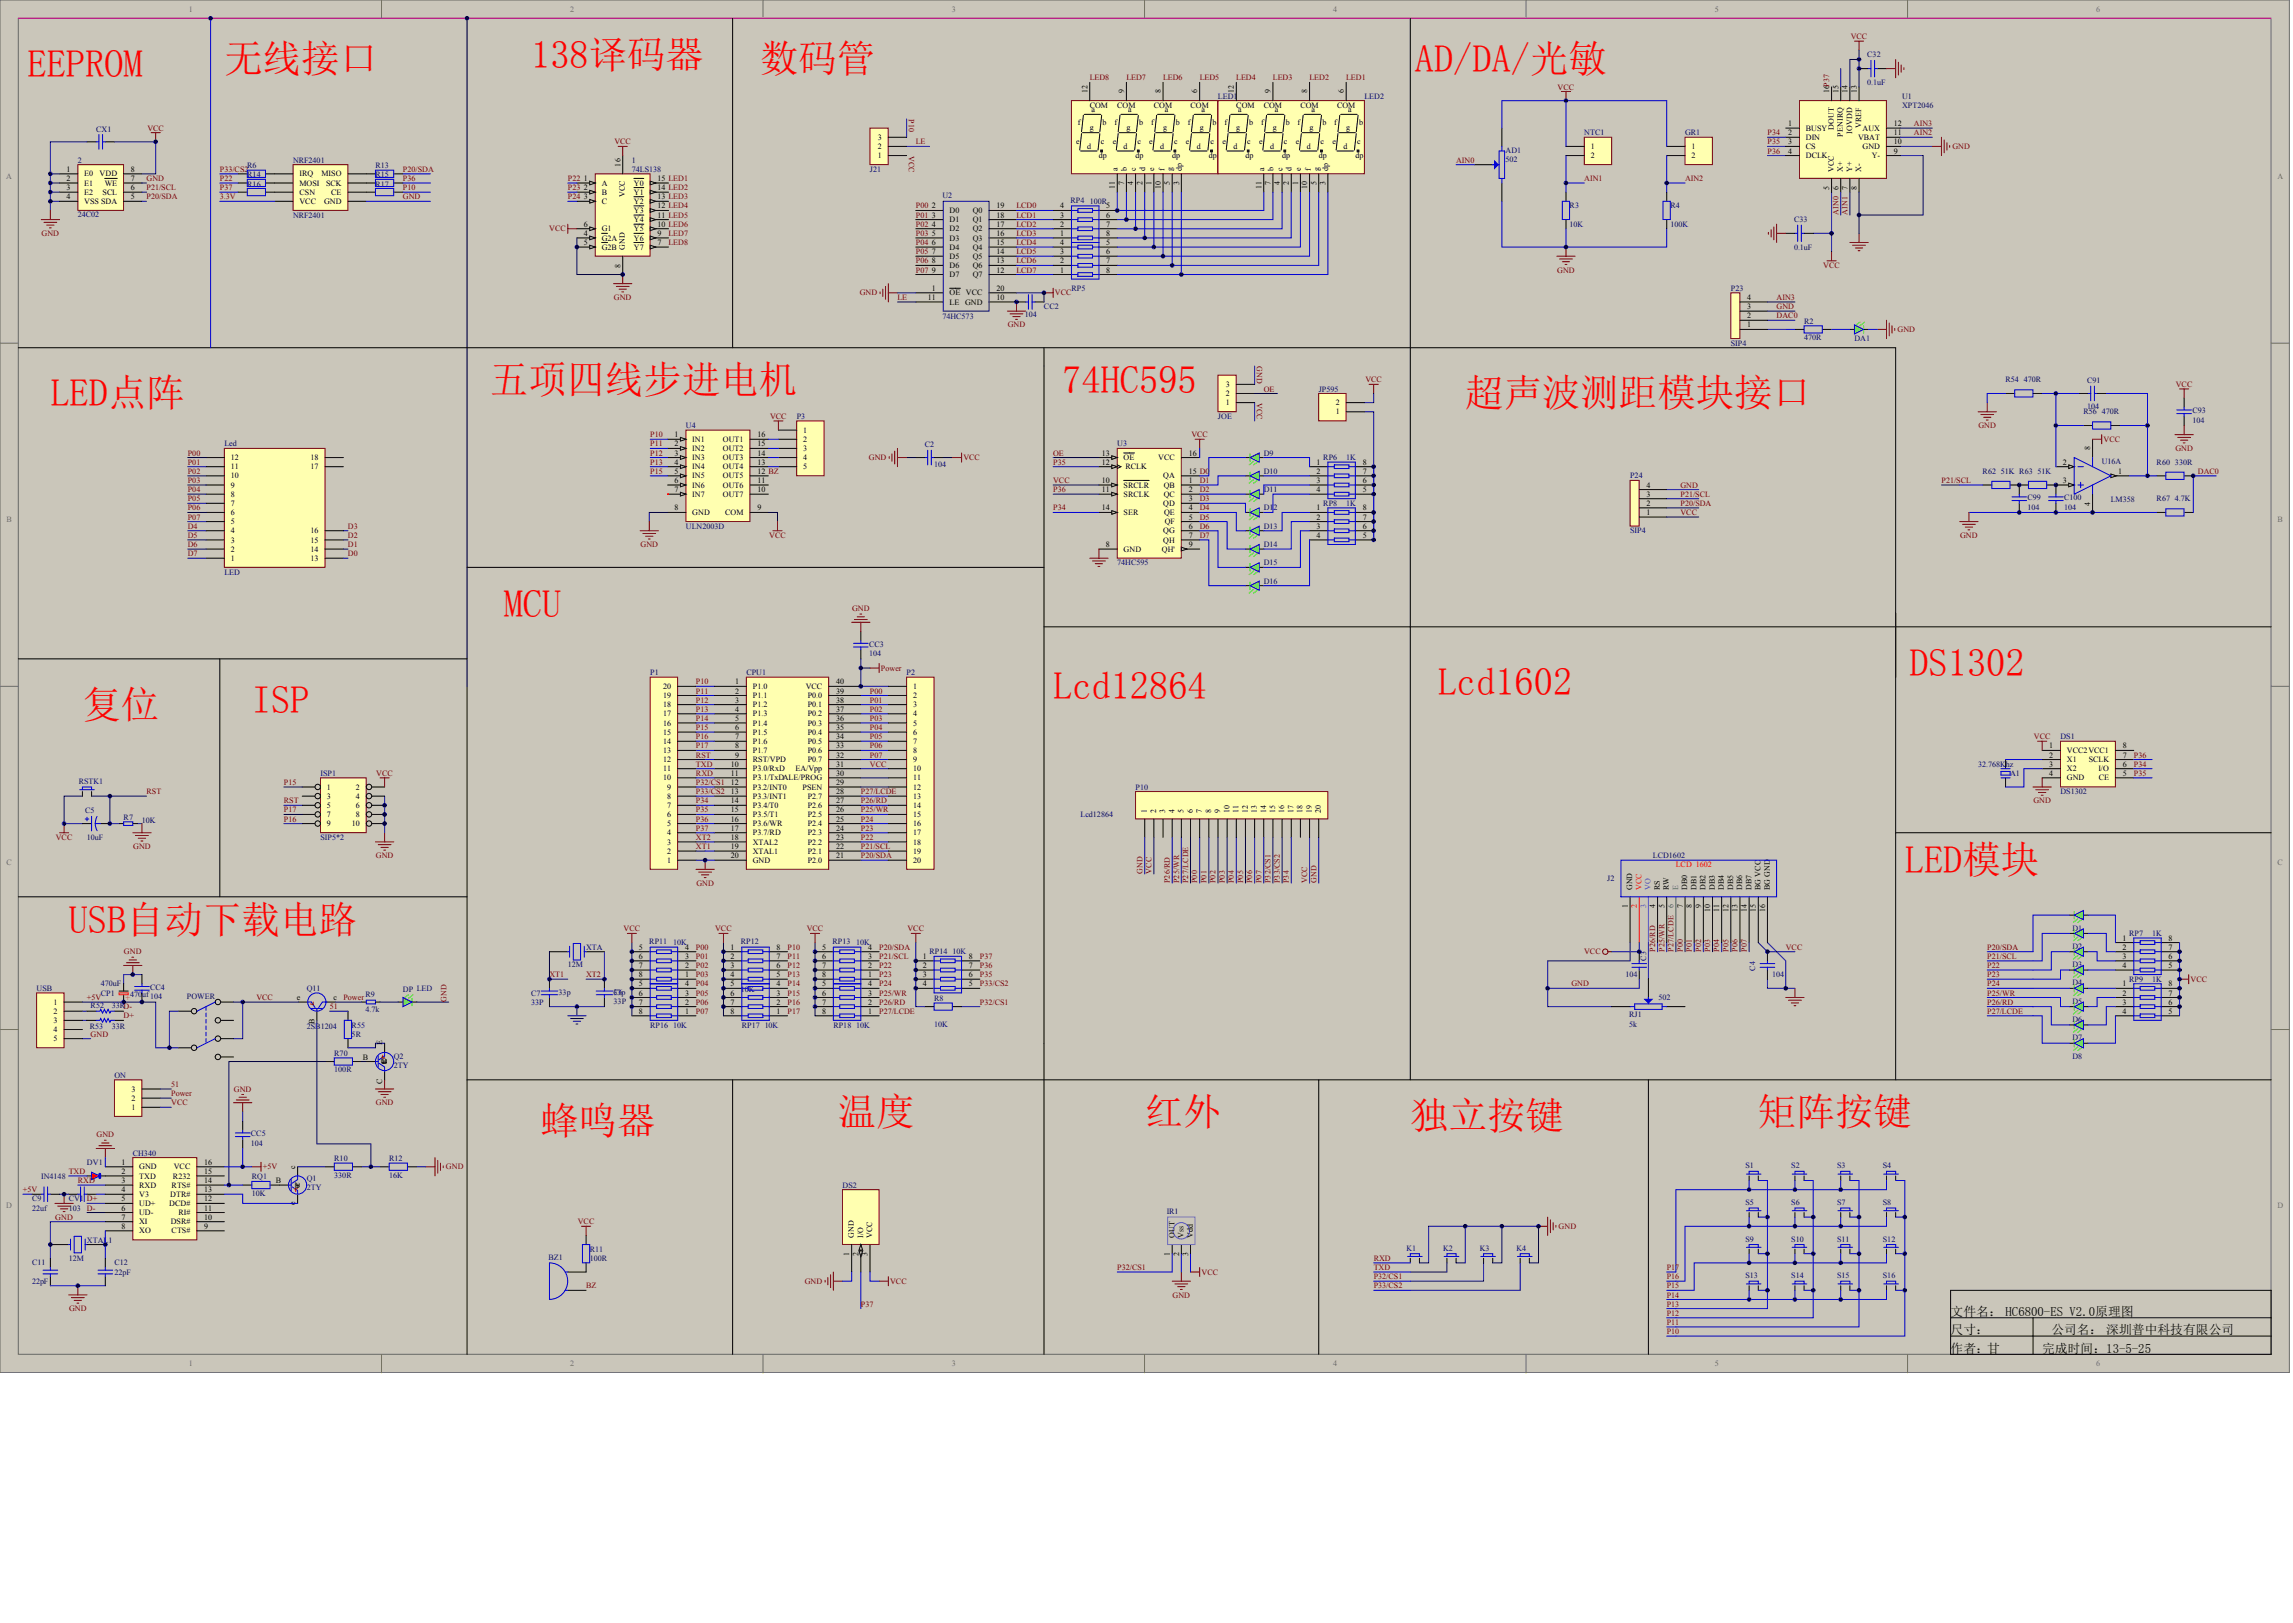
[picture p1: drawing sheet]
<svg xmlns="http://www.w3.org/2000/svg" width="840mm" height="594mm" viewBox="0 0 840 594" stroke-linecap="round" stroke-linejoin="round" font-family="sans-serif">
<defs><g id="words">
<g font-size="14.1" fill="#f00">
<text x="10.1" y="28.2">EEPROM</text>
<text x="82.2" y="26.5">无线接口</text>
<text x="194.5" y="24.8">138译码器</text>
<text x="278.3" y="26.5">数码管</text>
<text x="518.1" y="26.5">AD/DA/光敏</text>
<text x="179.4" y="143.7">五项四线步进电机</text>
<text x="389" y="143.7">74HC595</text>
<text x="18.4" y="148.7">LED点阵</text>
<text x="536.5" y="148.7">超声波测距模块接口</text>
<text x="184.4" y="225.8">MCU</text>
<text x="699.2" y="247.6">DS1302</text>
<text x="385.6" y="255.9">Lcd12864</text>
<text x="526.5" y="254.3">Lcd1602</text>
<text x="30.2" y="262.6">复位</text>
<text x="92.2" y="261">ISP</text>
<text x="697.5" y="319.6">LED模块</text>
<text x="25.1" y="341.4">USB自动下载电路</text>
<text x="306.8" y="411.7">温度</text>
<text x="419.2" y="411.7">红外</text>
<text x="516.4" y="413.4">独立按键</text>
<text x="643.8" y="411.7">矩阵按键</text>
<text x="197.8" y="415.1">蜂鸣器</text>
</g>
<g font-size="4.7">
<text x="714.2" y="481.7">文件名： HC6800-ES V2.0原理图</text>
<text x="714.2" y="488.4">尺寸：</text>
<text x="751.1" y="488.4">公司名： 深圳普中科技有限公司</text>
<text x="714.2" y="495.1">作者：甘</text>
<text x="747.8" y="495.1">完成时间：13-5-25</text>
</g>
<text font-size="3" fill="#d62654" x="47.6" y="364.1" transform="rotate(-180 47.6 364.1)">+</text>
<g font-size="2.9" fill="#696969">
<text x="69.1" y="4.3">1</text>
<text x="208.8" y="4.3">2</text>
<text x="348.5" y="4.3">3</text>
<text x="488.2" y="4.3">4</text>
<text x="627.9" y="4.3">5</text>
<text x="767.6" y="4.3">6</text>
<text x="2.3" y="65.4">A</text>
<text x="833.9" y="65.4">A</text>
<text x="2.4" y="191">B</text>
<text x="834" y="191">B</text>
<text x="2.4" y="316.7">C</text>
<text x="834" y="316.7">C</text>
<text x="2.3" y="442.3">D</text>
<text x="833.9" y="442.3">D</text>
<text x="69.1" y="500.1">1</text>
<text x="208.8" y="500.1">2</text>
<text x="348.5" y="500.1">3</text>
<text x="488.2" y="500.1">4</text>
<text x="627.9" y="500.1">5</text>
<text x="767.6" y="500.1">6</text>
</g>
<g font-size="2.9" fill="#800000">
<text x="677.7" y="14.3">VCC</text>
<text x="399" y="29.4">LED8</text>
<text x="412.4" y="29.4">LED7</text>
<text x="425.9" y="29.4">LED6</text>
<text x="439.3" y="29.4">LED5</text>
<text x="452.7" y="29.4">LED4</text>
<text x="466.1" y="29.4">LED3</text>
<text x="479.5" y="29.4">LED2</text>
<text x="492.9" y="29.4">LED1</text>
<text x="570.4" y="32.8">VCC</text>
<text x="54" y="47.8">VCC</text>
<text x="332.8" y="43.5" transform="rotate(90 332.8 43.5)">P10</text>
<text x="700.8" y="46.2">AIN3</text>
<text x="225" y="52.9">VCC</text>
<text x="335.3" y="52.9">LE</text>
<text x="647.2" y="49.5">P34</text>
<text x="647.2" y="52.9">P35</text>
<text x="700.8" y="49.5">AIN2</text>
<text x="332.8" y="56.9" transform="rotate(90 332.8 56.9)">VCC</text>
<text x="533.2" y="59.6">AIN0</text>
<text x="647.2" y="56.2">P36</text>
<text x="714.9" y="54.5">GND</text>
<text x="80.5" y="62.9">P33/CS2</text>
<text x="147.5" y="62.9">P20/SDA</text>
<text x="53.7" y="69.6">P21/SCL</text>
<text x="53.7" y="66.3">GND</text>
<text x="80.5" y="69.6">P37</text>
<text x="80.5" y="66.3">P22</text>
<text x="147.5" y="66.3">P36</text>
<text x="147.5" y="69.6">P10</text>
<text x="207.9" y="66.3">P22</text>
<text x="207.9" y="69.6">P23</text>
<text x="580.1" y="66.3">AIN1</text>
<text x="617" y="66.3">AIN2</text>
<text x="53.7" y="73">P20/SDA</text>
<text x="80.5" y="73">3.3V</text>
<text x="147.5" y="73">GND</text>
<text x="207.9" y="73">P24</text>
<text x="335.3" y="76.3">P00</text>
<text x="372.2" y="76.3">LCD0</text>
<text x="335.3" y="79.7">P01</text>
<text x="335.3" y="83">P02</text>
<text x="372.2" y="79.7">LCD1</text>
<text x="372.2" y="83">LCD2</text>
<text x="673.1" y="78.7" transform="rotate(-90 673.1 78.7)">AIN0</text>
<text x="676.5" y="78.7" transform="rotate(-90 676.5 78.7)">AIN1</text>
<text x="15.2" y="86.4">GND</text>
<text x="201.1" y="84.7">VCC</text>
<text x="244.8" y="86.4">LED7</text>
<text x="244.8" y="89.7">LED8</text>
<text x="335.3" y="86.4">P03</text>
<text x="335.3" y="89.7">P04</text>
<text x="372.2" y="86.4">LCD3</text>
<text x="372.2" y="89.7">LCD4</text>
<text x="335.3" y="93.1">P05</text>
<text x="372.2" y="93.1">LCD5</text>
<text x="335.3" y="96.4">P06</text>
<text x="335.3" y="99.8">P07</text>
<text x="372.2" y="96.4">LCD6</text>
<text x="372.2" y="99.8">LCD7</text>
<text x="570.2" y="99.8">GND</text>
<text x="667.6" y="98.1">VCC</text>
<text x="224.8" y="109.8">GND</text>
<text x="314.8" y="108.1">GND</text>
<text x="328.6" y="109.8">LE</text>
<text x="386.3" y="108.1">VCC</text>
<text x="650.5" y="109.8">AIN3</text>
<text x="650.5" y="113.2">GND</text>
<text x="369" y="119.9">GND</text>
<text x="650.5" y="116.5">DAC0</text>
<text x="694.8" y="121.5">GND</text>
<text x="460.3" y="134" transform="rotate(90 460.3 134)">GND</text>
<text x="462.7" y="143.3">OE</text>
<text x="499.9" y="140">VCC</text>
<text x="796.7" y="141.6">VCC</text>
<text x="460.3" y="147.4" transform="rotate(90 460.3 147.4)">VCC</text>
<text x="282" y="153.4">VCC</text>
<text x="238.1" y="160.1">P10</text>
<text x="436.2" y="160.1">VCC</text>
<text x="724.4" y="156.7">GND</text>
<text x="770.2" y="161.7">VCC</text>
<text x="68.7" y="166.8">P00</text>
<text x="238.1" y="163.4">P11</text>
<text x="238.1" y="166.8">P12</text>
<text x="385.6" y="166.8">OE</text>
<text x="796.5" y="165.1">GND</text>
<text x="68.7" y="170.1">P01</text>
<text x="68.7" y="173.5">P02</text>
<text x="238.1" y="170.1">P13</text>
<text x="238.1" y="173.5">P15</text>
<text x="318.2" y="168.4">GND</text>
<text x="352.8" y="168.4">VCC</text>
<text x="385.6" y="170.1">P35</text>
<text x="804.8" y="173.5">DAC0</text>
<text x="68.7" y="176.8">P03</text>
<text x="385.6" y="176.8">VCC</text>
<text x="439.3" y="176.8">D1</text>
<text x="615.3" y="178.5">GND</text>
<text x="710.9" y="176.8">P21/SCL</text>
<text x="68.7" y="180.2">P04</text>
<text x="68.7" y="183.5">P05</text>
<text x="385.6" y="180.2">P36</text>
<text x="439.3" y="180.2">D2</text>
<text x="439.3" y="183.5">D3</text>
<text x="615.3" y="185.2">P20/SDA</text>
<text x="615.3" y="181.8">P21/SCL</text>
<text x="68.7" y="186.9">P06</text>
<text x="68.7" y="190.2">P07</text>
<text x="385.6" y="186.9">P34</text>
<text x="439.3" y="186.9">D4</text>
<text x="439.3" y="190.2">D5</text>
<text x="615.3" y="188.5">VCC</text>
<text x="68.7" y="196.9">D5</text>
<text x="68.7" y="193.6">D4</text>
<text x="127.4" y="193.6">D3</text>
<text x="127.4" y="196.9">D2</text>
<text x="281.6" y="196.9">VCC</text>
<text x="439.3" y="193.6">D6</text>
<text x="439.3" y="196.9">D7</text>
<text x="717.7" y="196.9">GND</text>
<text x="68.7" y="203.6">D7</text>
<text x="68.7" y="200.3">D6</text>
<text x="127.4" y="200.3">D1</text>
<text x="127.4" y="203.6">D0</text>
<text x="234.5" y="200.3">GND</text>
<text x="312" y="223.7">GND</text>
<text x="322.6" y="245.5">Power</text>
<text x="254.8" y="250.5">P10</text>
<text x="254.8" y="253.9">P11</text>
<text x="254.8" y="257.2">P12</text>
<text x="318.6" y="253.9">P00</text>
<text x="318.6" y="257.2">P01</text>
<text x="254.8" y="260.5">P13</text>
<text x="254.8" y="263.9">P14</text>
<text x="318.6" y="260.5">P02</text>
<text x="318.6" y="263.9">P03</text>
<text x="254.8" y="267.2">P15</text>
<text x="318.6" y="267.2">P04</text>
<text x="254.8" y="270.6">P16</text>
<text x="254.8" y="273.9">P17</text>
<text x="318.6" y="270.6">P05</text>
<text x="318.6" y="273.9">P06</text>
<text x="744.7" y="270.6">VCC</text>
<text x="254.8" y="277.3">RST</text>
<text x="254.8" y="280.6">TXD</text>
<text x="318.6" y="277.3">P07</text>
<text x="318.6" y="280.6">VCC</text>
<text x="781.3" y="277.3">P36</text>
<text x="781.3" y="280.6">P34</text>
<text x="104" y="287.3">P15</text>
<text x="137.8" y="284">VCC</text>
<text x="254.8" y="284">RXD</text>
<text x="254.8" y="287.3">P32/CS1</text>
<text x="781.3" y="284">P35</text>
<text x="53.7" y="290.7">RST</text>
<text x="254.8" y="290.7">P33/CS2</text>
<text x="315.2" y="290.7">P27/LCDE</text>
<text x="104" y="297.4">P17</text>
<text x="104" y="294">RST</text>
<text x="254.8" y="294">P34</text>
<text x="254.8" y="297.4">P35</text>
<text x="315.2" y="297.4">P25/WR</text>
<text x="315.2" y="294">P26/RD</text>
<text x="744.6" y="294">GND</text>
<text x="104" y="300.7">P16</text>
<text x="254.8" y="300.7">P36</text>
<text x="254.8" y="304.1">P37</text>
<text x="315.2" y="304.1">P23</text>
<text x="315.2" y="300.7">P24</text>
<text x="20.4" y="307.4">VCC</text>
<text x="48.8" y="310.8">GND</text>
<text x="254.8" y="310.8">XT1</text>
<text x="254.8" y="307.4">XT2</text>
<text x="315.2" y="307.4">P22</text>
<text x="315.2" y="310.8">P21/SCL</text>
<text x="137.6" y="314.1">GND</text>
<text x="315.2" y="314.1">P20/SDA</text>
<text x="418.3" y="319.9" transform="rotate(-90 418.3 319.9)">GND</text>
<text x="421.7" y="319.9" transform="rotate(-90 421.7 319.9)">VCC</text>
<text x="428.4" y="323.2" transform="rotate(-90 428.4 323.2)">P26/RD</text>
<text x="431.7" y="323.2" transform="rotate(-90 431.7 323.2)">P25/WR</text>
<text x="435.1" y="323.2" transform="rotate(-90 435.1 323.2)">P27/LCDE</text>
<text x="438.4" y="323.2" transform="rotate(-90 438.4 323.2)">P00</text>
<text x="441.8" y="323.2" transform="rotate(-90 441.8 323.2)">P01</text>
<text x="445.1" y="323.2" transform="rotate(-90 445.1 323.2)">P02</text>
<text x="448.5" y="323.2" transform="rotate(-90 448.5 323.2)">P03</text>
<text x="451.8" y="323.2" transform="rotate(-90 451.8 323.2)">P04</text>
<text x="455.2" y="323.2" transform="rotate(-90 455.2 323.2)">P05</text>
<text x="458.5" y="323.2" transform="rotate(-90 458.5 323.2)">P06</text>
<text x="461.9" y="323.2" transform="rotate(-90 461.9 323.2)">P07</text>
<text x="465.2" y="323.2" transform="rotate(-90 465.2 323.2)">P32/CS1</text>
<text x="468.6" y="323.2" transform="rotate(-90 468.6 323.2)">P33/CS2</text>
<text x="471.9" y="323.2" transform="rotate(-90 471.9 323.2)">P34</text>
<text x="478.7" y="323.2" transform="rotate(-90 478.7 323.2)">VCC</text>
<text x="482" y="323.2" transform="rotate(-90 482 323.2)">GND</text>
<text x="255" y="324.2">GND</text>
<text x="228.3" y="340.9">VCC</text>
<text x="261.9" y="340.9">VCC</text>
<text x="295.4" y="340.9">VCC</text>
<text x="332.3" y="340.9">VCC</text>
<text x="254.8" y="347.6">P00</text>
<text x="288.4" y="347.6">P10</text>
<text x="321.9" y="347.6">P20/SDA</text>
<text x="653.9" y="347.6">VCC</text>
<text x="727.7" y="347.6">P20/SDA</text>
<text x="45.4" y="349.3">GND</text>
<text x="254.8" y="351">P01</text>
<text x="288.4" y="351">P11</text>
<text x="321.9" y="351">P21/SCL</text>
<text x="358.8" y="351">P37</text>
<text x="580" y="349.3">VCC</text>
<text x="606.1" y="348.4" transform="rotate(-90 606.1 348.4)">P26/RD</text>
<text x="609.4" y="348.4" transform="rotate(-90 609.4 348.4)">P25/WR</text>
<text x="612.8" y="348.4" transform="rotate(-90 612.8 348.4)">P27/LCDE</text>
<text x="616.1" y="348.4" transform="rotate(-90 616.1 348.4)">P00</text>
<text x="619.5" y="348.4" transform="rotate(-90 619.5 348.4)">P01</text>
<text x="622.8" y="348.4" transform="rotate(-90 622.8 348.4)">P02</text>
<text x="626.2" y="348.4" transform="rotate(-90 626.2 348.4)">P03</text>
<text x="629.6" y="348.4" transform="rotate(-90 629.6 348.4)">P04</text>
<text x="632.9" y="348.4" transform="rotate(-90 632.9 348.4)">P05</text>
<text x="636.3" y="348.4" transform="rotate(-90 636.3 348.4)">P06</text>
<text x="639.6" y="348.4" transform="rotate(-90 639.6 348.4)">P07</text>
<text x="727.7" y="351">P21/SCL</text>
<text x="201.2" y="357.7">XT1</text>
<text x="214.6" y="357.7">XT2</text>
<text x="254.8" y="354.3">P02</text>
<text x="254.8" y="357.7">P03</text>
<text x="288.4" y="354.3">P12</text>
<text x="288.4" y="357.7">P13</text>
<text x="321.9" y="354.3">P22</text>
<text x="321.9" y="357.7">P23</text>
<text x="358.8" y="357.7">P35</text>
<text x="358.8" y="354.3">P36</text>
<text x="727.7" y="354.3">P22</text>
<text x="727.7" y="357.7">P23</text>
<text x="802.1" y="359.4">VCC</text>
<text x="254.8" y="361">P04</text>
<text x="254.8" y="364.4">P05</text>
<text x="288.4" y="361">P14</text>
<text x="288.4" y="364.4">P15</text>
<text x="321.9" y="361">P24</text>
<text x="321.9" y="364.4">P25/WR</text>
<text x="358.8" y="361">P33/CS2</text>
<text x="575.4" y="361">GND</text>
<text x="727.7" y="361">P24</text>
<text x="727.7" y="364.4">P25/WR</text>
<text x="31.9" y="366.1">+5V</text>
<text x="93.9" y="366.1">VCC</text>
<text x="120.7" y="369.4">51</text>
<text x="125.7" y="366.1">Power</text>
<text x="163.5" y="366.8" transform="rotate(-90 163.5 366.8)">GND</text>
<text x="254.8" y="367.7">P06</text>
<text x="254.8" y="371.1">P07</text>
<text x="288.4" y="367.7">P16</text>
<text x="288.4" y="371.1">P17</text>
<text x="321.9" y="367.7">P26/RD</text>
<text x="321.9" y="371.1">P27/LCDE</text>
<text x="358.8" y="367.7">P32/CS1</text>
<text x="727.7" y="367.7">P26/RD</text>
<text x="727.7" y="371.1">P27/LCDE</text>
<text x="45.3" y="372.8">D+</text>
<text x="33.2" y="379.5">GND</text>
<text x="62.7" y="397.9">51</text>
<text x="62.7" y="401.2">Power</text>
<text x="85.6" y="399.6">GND</text>
<text x="62.7" y="404.6">VCC</text>
<text x="137.6" y="404.6">GND</text>
<text x="35.3" y="416.3">GND</text>
<text x="25.1" y="429.7">TXD</text>
<text x="96.2" y="428">+5V</text>
<text x="163.3" y="428">GND</text>
<text x="8.4" y="436.4">+5V</text>
<text x="28.5" y="433.1">RXD</text>
<text x="31.9" y="439.8">D+</text>
<text x="31.9" y="443.1">D-</text>
<text x="20.3" y="446.5">GND</text>
<text x="211.6" y="448.1">VCC</text>
<text x="570.7" y="449.8">GND</text>
<text x="503" y="461.5">RXD</text>
<text x="409.1" y="464.9">P32/CS1</text>
<text x="439.9" y="466.6">VCC</text>
<text x="503" y="464.9">TXD</text>
<text x="610.3" y="464.9">P17</text>
<text x="214.6" y="471.6">BZ</text>
<text x="294.7" y="469.9">GND</text>
<text x="325.9" y="469.9">VCC</text>
<text x="503" y="468.2">P32/CS1</text>
<text x="503" y="471.6">P33/CS2</text>
<text x="610.3" y="471.6">P15</text>
<text x="610.3" y="468.2">P16</text>
<text x="25.3" y="480">GND</text>
<text x="315.2" y="478.3">P37</text>
<text x="429.3" y="474.9">GND</text>
<text x="610.3" y="478.3">P13</text>
<text x="610.3" y="474.9">P14</text>
<text x="610.3" y="485">P11</text>
<text x="610.3" y="481.6">P12</text>
<text x="610.3" y="488.3">P10</text>
</g>
<g font-size="2.9" fill="#000080">
<text x="683.7" y="21">C32</text>
<text x="683.7" y="31.1">0.1uF</text>
<text x="446" y="36.1">LED1</text>
<text x="499.6" y="36.1">LED2</text>
<text x="696.5" y="36.1">U1</text>
<text x="696.5" y="39.5">XPT2046</text>
<text x="35.2" y="48.2">CX1</text>
<text x="580.1" y="49.5">NTC1</text>
<text x="617" y="49.5">GR1</text>
<text x="28.5" y="59.6">2</text>
<text x="107.3" y="59.6">NRF2401</text>
<text x="231.4" y="59.6">1</text>
<text x="551.3" y="59.2">502</text>
<text x="551.3" y="55.9">AD1</text>
<text x="90.5" y="64.9">R14</text>
<text x="90.5" y="61.6">R6</text>
<text x="137.5" y="61.6">R13</text>
<text x="137.5" y="64.9">R15</text>
<text x="231.4" y="62.9">74LS138</text>
<text x="318.6" y="62.9">J21</text>
<text x="90.5" y="68.3">R16</text>
<text x="137.5" y="68.3">R17</text>
<text x="345" y="72.6">U2</text>
<text x="392" y="74.3">RP4</text>
<text x="399" y="74.6">100R</text>
<text x="574.7" y="76.3">R3</text>
<text x="611.6" y="76.3">R4</text>
<text x="28.5" y="79.3">24C02</text>
<text x="107.3" y="79.7">NRF2401</text>
<text x="574.7" y="83">10K</text>
<text x="611.6" y="83">100K</text>
<text x="656.9" y="81.3">C33</text>
<text x="656.9" y="91.4">0.1uF</text>
<text x="392.3" y="106.5">RP5</text>
<text x="633.8" y="106.5">P23</text>
<text x="382.3" y="113.2">CC2</text>
<text x="345" y="116.8">74HC573</text>
<text x="375.2" y="116.2">104</text>
<text x="660.6" y="118.5">R2</text>
<text x="660.6" y="124.6">470R</text>
<text x="679" y="124.9">DA1</text>
<text x="633.8" y="126.6">SIP4</text>
<text x="482.9" y="143.3">JP595</text>
<text x="734.4" y="140">R54</text>
<text x="741.1" y="140">470R</text>
<text x="764.2" y="140.3">C91</text>
<text x="764.2" y="149.7">104</text>
<text x="291.7" y="153.4">P3</text>
<text x="446" y="153.4">JOE</text>
<text x="762.9" y="151.7">R56</text>
<text x="769.6" y="151.7">470R</text>
<text x="802.8" y="154.7">104</text>
<text x="802.8" y="151.3">C93</text>
<text x="251.2" y="156.7">U4</text>
<text x="82.2" y="163.4">Led</text>
<text x="338.7" y="163.7">C2</text>
<text x="409.1" y="163.4">U3</text>
<text x="462.7" y="166.8">D9</text>
<text x="342" y="170.8">104</text>
<text x="462.7" y="173.5">D10</text>
<text x="484.5" y="168.4">RP6</text>
<text x="492.9" y="168.4">1K</text>
<text x="726" y="173.5">R62</text>
<text x="732.7" y="173.5">51K R63</text>
<text x="746.1" y="173.5">51K</text>
<text x="769.6" y="169.8">U16A</text>
<text x="789.7" y="170.1">R60</text>
<text x="796.4" y="170.1">330R</text>
<text x="596.9" y="175.1">P24</text>
<text x="462.7" y="180.2">D11</text>
<text x="484.5" y="185.2">RP8</text>
<text x="492.9" y="185.2">1K</text>
<text x="742.4" y="183.2">C99</text>
<text x="755.8" y="183.2">C100</text>
<text x="772.9" y="183.8">LM358</text>
<text x="789.7" y="183.5">R67</text>
<text x="796.4" y="183.5">4.7K</text>
<text x="462.7" y="186.9">D12</text>
<text x="742.4" y="186.5">104</text>
<text x="755.8" y="186.5">104</text>
<text x="251.2" y="193.6">ULN2003D</text>
<text x="462.7" y="193.6">D13</text>
<text x="596.9" y="195.2">SIP4</text>
<text x="462.7" y="200.3">D14</text>
<text x="409.1" y="207">74HC595</text>
<text x="462.7" y="207">D15</text>
<text x="82.2" y="210.3">LED</text>
<text x="462.7" y="213.7">D16</text>
<text x="318.2" y="236.8">CC3</text>
<text x="318.2" y="240.1">104</text>
<text x="238.1" y="247.2">P1</text>
<text x="273.3" y="247.2">CPU1</text>
<text x="332" y="247.2">P2</text>
<text x="754.5" y="270.6">DS1</text>
<text x="724.3" y="280.6">32.768K</text>
<text x="734.5" y="280.6">hz</text>
<text x="28.8" y="287">RSTK1</text>
<text x="117.4" y="284">ISP1</text>
<text x="736" y="284">A1</text>
<text x="415.8" y="289">P10</text>
<text x="754.5" y="290.7">DS1302</text>
<text x="31.2" y="297.7">C5</text>
<text x="395.7" y="299.1">Lcd12864</text>
<text x="45.3" y="300.1">R7</text>
<text x="52" y="301.4">10K</text>
<text x="31.9" y="307.4">10uF</text>
<text x="117.4" y="307.4">SIP5*2</text>
<text x="605.3" y="314.1">LCD1602</text>
<text x="588.5" y="322.5">J2</text>
<text x="758.8" y="340.6">D1</text>
<text x="214.6" y="347.6">XTA</text>
<text x="237.7" y="345.6">RP11</text>
<text x="246.5" y="346">10K</text>
<text x="271.3" y="345.6">RP12</text>
<text x="304.8" y="345.6">RP13</text>
<text x="313.5" y="346">10K</text>
<text x="758.8" y="347.3">D2</text>
<text x="779.6" y="342.6">RP7</text>
<text x="788" y="342.6">1K</text>
<text x="340.4" y="349.3">RP14</text>
<text x="348.7" y="349.3">10K</text>
<text x="602.7" y="351.7" transform="rotate(-90 602.7 351.7)">C3</text>
<text x="207.9" y="354">12M</text>
<text x="595.2" y="357.7">104</text>
<text x="642.6" y="355.4" transform="rotate(-90 642.6 355.4)">C4</text>
<text x="648.9" y="357.7">104</text>
<text x="758.8" y="354">D3</text>
<text x="779.6" y="359.4">RP9</text>
<text x="788" y="359.4">1K</text>
<text x="13.4" y="362.7">USB</text>
<text x="36.9" y="361">470uF</text>
<text x="36.9" y="364.4">CP1</text>
<text x="47.6" y="365.1">470uf104</text>
<text x="55" y="362.4">CC4</text>
<text x="68.4" y="365.7">POWER</text>
<text x="112.3" y="362.7">Q11</text>
<text x="133.8" y="365.1">R9</text>
<text x="147.5" y="363.1">DP LED</text>
<text x="194.5" y="364.4">C7</text>
<text x="204.5" y="364.1">33p</text>
<text x="224.7" y="364.1">C6</text>
<text x="224.7" y="364.1">33p</text>
<text x="271.3" y="363.1">10K</text>
<text x="758.8" y="360.7">D4</text>
<text x="33.2" y="369.1">R52</text>
<text x="40.9" y="369.1">33RD-</text>
<text x="133.8" y="370.4">4.7k</text>
<text x="194.5" y="367.7">33P</text>
<text x="224.7" y="367.4">33P</text>
<text x="342" y="366.4">R8</text>
<text x="607.3" y="366.1">502</text>
<text x="758.8" y="367.4">D5</text>
<text x="32.9" y="376.8">R53</text>
<text x="40.9" y="376.8">33R</text>
<text x="112.3" y="376.8">2SB1204</text>
<text x="128.8" y="376.1">R55</text>
<text x="238.1" y="376.1">RP16</text>
<text x="246.5" y="376.1">10K</text>
<text x="271.6" y="376.1">RP17</text>
<text x="280" y="376.1">10K</text>
<text x="305.1" y="376.1">RP18</text>
<text x="313.5" y="376.1">10K</text>
<text x="342" y="375.8">10K</text>
<text x="596.5" y="372.4">RJ1</text>
<text x="596.5" y="375.8">5k</text>
<text x="758.8" y="374.1">D6</text>
<text x="128.8" y="379.5">5R</text>
<text x="758.8" y="380.8">D7</text>
<text x="122.4" y="386.5">R70</text>
<text x="144.2" y="387.5">Q2</text>
<text x="758.8" y="387.5">D8</text>
<text x="41.9" y="394.5">ON</text>
<text x="122.4" y="392.5">100R</text>
<text x="144.2" y="390.9">2TY</text>
<text x="91.9" y="419.3">104</text>
<text x="91.9" y="416">CC5</text>
<text x="48.6" y="423">CH340</text>
<text x="122.4" y="425">R10</text>
<text x="142.5" y="425">R12</text>
<text x="15.1" y="431.4">IN4148</text>
<text x="31.9" y="426.4">DV1</text>
<text x="92.2" y="431.7">RQ1</text>
<text x="122.4" y="431.1">330R</text>
<text x="142.5" y="431.1">16K</text>
<text x="639.1" y="427.7">S1</text>
<text x="655.9" y="427.7">S2</text>
<text x="672.7" y="427.7">S3</text>
<text x="689.4" y="427.7">S4</text>
<text x="92.2" y="437.8">10K</text>
<text x="112.3" y="432.4">Q1</text>
<text x="112.3" y="435.7">2TY</text>
<text x="308.5" y="434.7">DS2</text>
<text x="11.7" y="443.1">22uf</text>
<text x="11.7" y="439.8">C9</text>
<text x="25.1" y="443.1">103</text>
<text x="25.1" y="439.8">CV1</text>
<text x="639.1" y="441.1">S5</text>
<text x="655.9" y="441.1">S6</text>
<text x="672.7" y="441.1">S7</text>
<text x="689.4" y="441.1">S8</text>
<text x="427.2" y="444.5">IR1</text>
<text x="31.9" y="454.8">XTAL1</text>
<text x="639.1" y="454.5">S9</text>
<text x="655.9" y="454.5">S10</text>
<text x="672.7" y="454.5">S11</text>
<text x="689.4" y="454.5">S12</text>
<text x="25.1" y="461.5">12M</text>
<text x="200.9" y="461.2">BZ1</text>
<text x="215.9" y="461.5">100R</text>
<text x="215.9" y="458.2">R11</text>
<text x="515.1" y="457.8">K1</text>
<text x="528.5" y="457.8">K2</text>
<text x="541.9" y="457.8">K3</text>
<text x="555.3" y="457.8">K4</text>
<text x="11.7" y="463.2">C11</text>
<text x="41.9" y="466.6">22pF</text>
<text x="41.9" y="463.2">C12</text>
<text x="639.1" y="467.9">S13</text>
<text x="655.9" y="467.9">S14</text>
<text x="672.7" y="467.9">S15</text>
<text x="689.4" y="467.9">S16</text>
<text x="11.7" y="469.9">22pF</text>
</g>
<g font-size="2.9">
<text x="398.2" y="34.2" transform="rotate(-90 398.2 34.2)">12</text>
<text x="411.6" y="34.2" transform="rotate(-90 411.6 34.2)">9</text>
<text x="425" y="34.2" transform="rotate(-90 425 34.2)">8</text>
<text x="438.4" y="34.2" transform="rotate(-90 438.4 34.2)">6</text>
<text x="451.8" y="34.2" transform="rotate(-90 451.8 34.2)">12</text>
<text x="465.2" y="34.2" transform="rotate(-90 465.2 34.2)">9</text>
<text x="478.7" y="34.2" transform="rotate(-90 478.7 34.2)">8</text>
<text x="492.1" y="34.2" transform="rotate(-90 492.1 34.2)">6</text>
<text x="669.8" y="34.2" transform="rotate(-90 669.8 34.2)">16P37</text>
<text x="673.1" y="34.2" transform="rotate(-90 673.1 34.2)">15</text>
<text x="676.5" y="34.2" transform="rotate(-90 676.5 34.2)">14</text>
<text x="679.9" y="34.2" transform="rotate(-90 679.9 34.2)">13</text>
<text x="399" y="39.5">COM</text>
<text x="399.7" y="41.1">a</text>
<text x="409.1" y="39.5">COM</text>
<text x="413.1" y="41.1">a</text>
<text x="422.5" y="39.5">COM</text>
<text x="426.5" y="41.1">a</text>
<text x="435.9" y="39.5">COM</text>
<text x="439.9" y="41.1">a</text>
<text x="452.7" y="39.5">COM</text>
<text x="453.4" y="41.1">a</text>
<text x="462.7" y="39.5">COM</text>
<text x="466.8" y="41.1">a</text>
<text x="476.2" y="39.5">COM</text>
<text x="480.2" y="41.1">a</text>
<text x="489.6" y="39.5">COM</text>
<text x="493.6" y="41.1">a</text>
<text x="394.7" y="45.8">f</text>
<text x="399" y="47.5">g</text>
<text x="403.7" y="45.8">b</text>
<text x="408.1" y="45.8">f</text>
<text x="412.4" y="47.5">g</text>
<text x="417.1" y="45.8">b</text>
<text x="421.5" y="45.8">f</text>
<text x="425.9" y="47.5">g</text>
<text x="430.6" y="45.8">b</text>
<text x="434.9" y="45.8">f</text>
<text x="439.3" y="47.5">g</text>
<text x="444" y="45.8">b</text>
<text x="448.3" y="45.8">f</text>
<text x="452.7" y="47.5">g</text>
<text x="457.4" y="45.8">b</text>
<text x="461.7" y="45.8">f</text>
<text x="466.1" y="47.5">g</text>
<text x="470.8" y="45.8">b</text>
<text x="475.2" y="45.8">f</text>
<text x="479.5" y="47.5">g</text>
<text x="484.2" y="45.8">b</text>
<text x="488.6" y="45.8">f</text>
<text x="492.9" y="47.5">g</text>
<text x="497.6" y="45.8">b</text>
<text x="654.8" y="46.2">1</text>
<text x="661.3" y="47.8">BUSY</text>
<text x="671.5" y="47.6" transform="rotate(-90 671.5 47.6)">DOUT</text>
<text x="681.5" y="46.9" transform="rotate(-90 681.5 46.9)">VREF</text>
<text x="682" y="47.8">AUX</text>
<text x="693.5" y="46.2">12</text>
<text x="321.4" y="51.2">3</text>
<text x="394" y="52.5">e</text>
<text x="403.1" y="52.5">c</text>
<text x="407.4" y="52.5">e</text>
<text x="416.5" y="52.5">c</text>
<text x="420.8" y="52.5">e</text>
<text x="429.9" y="52.5">c</text>
<text x="434.2" y="52.5">e</text>
<text x="443.3" y="52.5">c</text>
<text x="447.7" y="52.5">e</text>
<text x="456.7" y="52.5">c</text>
<text x="461.1" y="52.5">e</text>
<text x="470.1" y="52.5">c</text>
<text x="474.5" y="52.5">e</text>
<text x="483.5" y="52.5">c</text>
<text x="487.9" y="52.5">e</text>
<text x="497" y="52.5">c</text>
<text x="654.8" y="49.5">2</text>
<text x="654.8" y="52.9">3</text>
<text x="661.3" y="51.2">DIN</text>
<text x="674.8" y="50.1" transform="rotate(-90 674.8 50.1)">PENIRQ</text>
<text x="678.2" y="48.9" transform="rotate(-90 678.2 48.9)">IOVDD</text>
<text x="680.3" y="51.2">VBAT</text>
<text x="693.5" y="52.9">10</text>
<text x="693.5" y="49.5">11</text>
<text x="321.4" y="57.9">1</text>
<text x="321.4" y="54.5">2</text>
<text x="398" y="54.5">d</text>
<text x="402.4" y="57.9">dp</text>
<text x="411.4" y="54.5">d</text>
<text x="415.8" y="57.9">dp</text>
<text x="424.9" y="54.5">d</text>
<text x="429.2" y="57.9">dp</text>
<text x="438.3" y="54.5">d</text>
<text x="442.6" y="57.9">dp</text>
<text x="451.7" y="54.5">d</text>
<text x="456" y="57.9">dp</text>
<text x="465.1" y="54.5">d</text>
<text x="469.5" y="57.9">dp</text>
<text x="478.5" y="54.5">d</text>
<text x="482.9" y="57.9">dp</text>
<text x="491.9" y="54.5">d</text>
<text x="496.3" y="57.9">dp</text>
<text x="582.5" y="54.5">1</text>
<text x="582.5" y="57.9">2</text>
<text x="619.3" y="54.5">1</text>
<text x="619.3" y="57.9">2</text>
<text x="654.8" y="56.2">4</text>
<text x="661.3" y="54.5">CS</text>
<text x="661.3" y="57.9">DCLK</text>
<text x="682" y="54.5">GND</text>
<text x="685.3" y="57.9">Y-</text>
<text x="693.5" y="56.2">9</text>
<text x="24.3" y="62.9">1</text>
<text x="30.8" y="64.6">E0</text>
<text x="36.5" y="64.6">VDD</text>
<text x="48" y="62.9">8</text>
<text x="109.7" y="64.6">IRQ</text>
<text x="117.7" y="64.6">MISO</text>
<text x="227.2" y="61" transform="rotate(-90 227.2 61)">16</text>
<text x="409.2" y="62.6" transform="rotate(-90 409.2 62.6)">a</text>
<text x="412.6" y="62.6" transform="rotate(-90 412.6 62.6)">b</text>
<text x="416" y="62.6" transform="rotate(-90 416 62.6)">c</text>
<text x="419.3" y="62.6" transform="rotate(-90 419.3 62.6)">d</text>
<text x="422.7" y="62.6" transform="rotate(-90 422.7 62.6)">e</text>
<text x="426.3" y="62.6" transform="rotate(-90 426.3 62.6)">f</text>
<text x="429.4" y="62.6" transform="rotate(-90 429.4 62.6)">g</text>
<text x="432.7" y="62.6" transform="rotate(-90 432.7 62.6)">dp</text>
<text x="462.9" y="62.6" transform="rotate(-90 462.9 62.6)">a</text>
<text x="466.2" y="62.6" transform="rotate(-90 466.2 62.6)">b</text>
<text x="469.6" y="62.6" transform="rotate(-90 469.6 62.6)">c</text>
<text x="473" y="62.6" transform="rotate(-90 473 62.6)">d</text>
<text x="476.3" y="62.6" transform="rotate(-90 476.3 62.6)">e</text>
<text x="480" y="62.6" transform="rotate(-90 480 62.6)">f</text>
<text x="483" y="62.6" transform="rotate(-90 483 62.6)">g</text>
<text x="486.4" y="62.6" transform="rotate(-90 486.4 62.6)">dp</text>
<text x="671.5" y="63" transform="rotate(-90 671.5 63)">VCC</text>
<text x="674.8" y="63" transform="rotate(-90 674.8 63)">X+</text>
<text x="678.2" y="63" transform="rotate(-90 678.2 63)">Y+</text>
<text x="681.5" y="63" transform="rotate(-90 681.5 63)">X-</text>
<text x="24.3" y="66.3">2</text>
<text x="24.3" y="69.6">3</text>
<text x="30.8" y="67.9">E1</text>
<text x="30.8" y="71.3">E2</text>
<text x="37.6" y="71.3">SCL</text>
<text x="38.3" y="67.9">WE</text>
<text x="48" y="69.6">6</text>
<text x="48" y="66.3">7</text>
<text x="109.7" y="71.3">CSN</text>
<text x="109.7" y="67.9">MOSI</text>
<text x="119.4" y="67.9">SCK</text>
<text x="121.3" y="71.3">CE</text>
<text x="213.8" y="66.3">1</text>
<text x="213.8" y="69.6">2</text>
<text x="220.3" y="67.9">A</text>
<text x="220.3" y="71.3">B</text>
<text x="232.1" y="71.3">Y1</text>
<text x="232.1" y="67.9">Y0</text>
<text x="240.8" y="69.6">14 LED2</text>
<text x="240.8" y="66.3">15 LED1</text>
<text x="408.2" y="69.3" transform="rotate(-90 408.2 69.3)">11</text>
<text x="411.6" y="67.8" transform="rotate(-90 411.6 67.8)">7</text>
<text x="414.9" y="67.8" transform="rotate(-90 414.9 67.8)">4</text>
<text x="418.3" y="67.8" transform="rotate(-90 418.3 67.8)">2</text>
<text x="421.7" y="67.8" transform="rotate(-90 421.7 67.8)">1</text>
<text x="425" y="69.3" transform="rotate(-90 425 69.3)">10</text>
<text x="428.4" y="67.8" transform="rotate(-90 428.4 67.8)">5</text>
<text x="431.7" y="67.8" transform="rotate(-90 431.7 67.8)">3</text>
<text x="461.9" y="69.3" transform="rotate(-90 461.9 69.3)">11</text>
<text x="465.2" y="67.8" transform="rotate(-90 465.2 67.8)">7</text>
<text x="468.6" y="67.8" transform="rotate(-90 468.6 67.8)">4</text>
<text x="471.9" y="67.8" transform="rotate(-90 471.9 67.8)">2</text>
<text x="475.3" y="67.8" transform="rotate(-90 475.3 67.8)">1</text>
<text x="478.7" y="69.3" transform="rotate(-90 478.7 69.3)">10</text>
<text x="482" y="67.8" transform="rotate(-90 482 67.8)">5</text>
<text x="485.4" y="67.8" transform="rotate(-90 485.4 67.8)">3</text>
<text x="669.8" y="69.5" transform="rotate(-90 669.8 69.5)">5</text>
<text x="673.1" y="69.5" transform="rotate(-90 673.1 69.5)">6</text>
<text x="676.5" y="69.5" transform="rotate(-90 676.5 69.5)">7</text>
<text x="679.9" y="69.5" transform="rotate(-90 679.9 69.5)">8</text>
<text x="24.3" y="73">4</text>
<text x="30.8" y="74.6">VSS SDA</text>
<text x="48" y="73">5</text>
<text x="109.7" y="74.6">VCC</text>
<text x="118.6" y="74.6">GND</text>
<text x="213.8" y="73">3</text>
<text x="220.3" y="74.6">C</text>
<text x="228.8" y="72.2" transform="rotate(-90 228.8 72.2)">VCC</text>
<text x="232.1" y="78">Y3</text>
<text x="232.1" y="74.6">Y2</text>
<text x="240.8" y="76.3">12 LED4</text>
<text x="240.8" y="73">13 LED3</text>
<text x="341.2" y="76.3">2</text>
<text x="347.7" y="78">D0</text>
<text x="356.2" y="78">Q0</text>
<text x="364.8" y="76.3">19</text>
<text x="388.2" y="76.3">4</text>
<text x="405.1" y="76.3">5</text>
<text x="213.8" y="83">6</text>
<text x="232.1" y="81.3">Y4</text>
<text x="240.8" y="83">10 LED6</text>
<text x="240.8" y="79.7">11 LED5</text>
<text x="341.2" y="79.7">3</text>
<text x="341.2" y="83">4</text>
<text x="347.7" y="81.3">D1</text>
<text x="356.2" y="81.3">Q1</text>
<text x="364.8" y="79.7">18</text>
<text x="364.8" y="83">17</text>
<text x="388.2" y="79.7">3</text>
<text x="388.2" y="83">2</text>
<text x="405.1" y="83">7</text>
<text x="405.1" y="79.7">6</text>
<text x="213.8" y="86.4">4</text>
<text x="213.8" y="89.7">5</text>
<text x="220.3" y="88">G2A</text>
<text x="220.3" y="84.7">G1</text>
<text x="232.1" y="88">Y6</text>
<text x="232.1" y="84.7">Y5</text>
<text x="240.8" y="89.7">7</text>
<text x="240.8" y="86.4">9</text>
<text x="341.2" y="86.4">5</text>
<text x="341.2" y="89.7">6</text>
<text x="347.7" y="84.7">D2</text>
<text x="347.7" y="88">D3</text>
<text x="356.2" y="84.7">Q2</text>
<text x="356.2" y="88">Q3</text>
<text x="364.8" y="86.4">16</text>
<text x="364.8" y="89.7">15</text>
<text x="388.2" y="86.4">1</text>
<text x="388.2" y="89.7">4</text>
<text x="405.1" y="86.4">8</text>
<text x="405.1" y="89.7">5</text>
<text x="220.3" y="91.4">G2B</text>
<text x="228.8" y="91.4" transform="rotate(-90 228.8 91.4)">GND</text>
<text x="232.1" y="91.4">Y7</text>
<text x="341.2" y="93.1">7</text>
<text x="347.7" y="91.4">D4</text>
<text x="347.7" y="94.7">D5</text>
<text x="356.2" y="91.4">Q4</text>
<text x="356.2" y="94.7">Q5</text>
<text x="364.8" y="93.1">14</text>
<text x="388.2" y="93.1">3</text>
<text x="405.1" y="93.1">6</text>
<text x="227.2" y="98" transform="rotate(-90 227.2 98)">8</text>
<text x="341.2" y="96.4">8</text>
<text x="341.2" y="99.8">9</text>
<text x="347.7" y="98.1">D6</text>
<text x="347.7" y="101.4">D7</text>
<text x="356.2" y="98.1">Q6</text>
<text x="356.2" y="101.4">Q7</text>
<text x="364.8" y="96.4">13</text>
<text x="364.8" y="99.8">12</text>
<text x="388.2" y="96.4">2</text>
<text x="388.2" y="99.8">1</text>
<text x="405.1" y="99.8">8</text>
<text x="405.1" y="96.4">7</text>
<text x="341.2" y="106.5">1</text>
<text x="364.8" y="106.5">20</text>
<text x="339.8" y="109.8">11</text>
<text x="347.7" y="108.1">OE VCC</text>
<text x="347.7" y="111.5">LE</text>
<text x="353.4" y="111.5">GND</text>
<text x="364.8" y="109.8">10</text>
<text x="639.8" y="113.2">3</text>
<text x="639.8" y="109.8">4</text>
<text x="639.8" y="119.9">1</text>
<text x="639.8" y="116.5">2</text>
<text x="448.9" y="141.6">3</text>
<text x="448.9" y="148.3">1</text>
<text x="448.9" y="145">2</text>
<text x="489.1" y="148.3">2</text>
<text x="489.1" y="151.7">1</text>
<text x="247" y="160.1">1</text>
<text x="253.5" y="161.7">IN1</text>
<text x="264.7" y="161.7">OUT1</text>
<text x="277.3" y="160.1">16</text>
<text x="294.1" y="158.4">1</text>
<text x="294.1" y="161.7">2</text>
<text x="247" y="163.4">2</text>
<text x="247" y="166.8">3</text>
<text x="253.5" y="165.1">IN2</text>
<text x="264.7" y="165.1">OUT2</text>
<text x="277.3" y="166.8">14</text>
<text x="277.3" y="163.4">15</text>
<text x="294.1" y="165.1">3</text>
<text x="403.5" y="166.8">13</text>
<text x="435.3" y="166.8">16</text>
<text x="765.4" y="164.8" transform="rotate(-90 765.4 164.8)">8</text>
<text x="84.5" y="171.8">11</text>
<text x="84.5" y="168.4">12</text>
<text x="113.7" y="171.8">17</text>
<text x="113.7" y="168.4">18</text>
<text x="247" y="170.1">4</text>
<text x="247" y="173.5">5</text>
<text x="253.5" y="168.4">IN3</text>
<text x="253.5" y="171.8">IN4</text>
<text x="264.7" y="168.4">OUT3</text>
<text x="264.7" y="171.8">OUT4</text>
<text x="277.3" y="170.1">13</text>
<text x="277.3" y="173.5">12 BZ</text>
<text x="294.1" y="168.4">4</text>
<text x="294.1" y="171.8">5</text>
<text x="403.5" y="170.1">12</text>
<text x="411.4" y="168.4">OE</text>
<text x="412.1" y="171.8">RCLK</text>
<text x="424.1" y="168.4">VCC</text>
<text x="435.3" y="173.5">15 D0</text>
<text x="482.1" y="173.5">2</text>
<text x="482.1" y="170.1">1</text>
<text x="499" y="170.1">8</text>
<text x="499" y="173.5">7</text>
<text x="755.4" y="170.1">2</text>
<text x="775.6" y="173.5">1</text>
<text x="84.5" y="178.5">9</text>
<text x="84.5" y="175.1">10</text>
<text x="247" y="176.8">6</text>
<text x="253.5" y="175.1">IN5</text>
<text x="253.5" y="178.5">IN6</text>
<text x="264.7" y="175.1">OUT5</text>
<text x="264.7" y="178.5">OUT6</text>
<text x="277.3" y="176.8">11</text>
<text x="403.5" y="176.8">10</text>
<text x="411.4" y="178.5">SRCLR</text>
<text x="425.9" y="175.1">QA</text>
<text x="426.1" y="178.5">QB</text>
<text x="435.3" y="176.8">1</text>
<text x="482.1" y="176.8">3</text>
<text x="499" y="176.8">6</text>
<text x="602.9" y="178.5">4</text>
<text x="755.4" y="176.8">3</text>
<text x="84.5" y="185.2">7</text>
<text x="84.5" y="181.8">8</text>
<text x="247" y="180.2">7</text>
<text x="253.5" y="181.8">IN7</text>
<text x="264.7" y="181.8">OUT7</text>
<text x="277.3" y="180.2">10</text>
<text x="403.5" y="180.2">11</text>
<text x="411.4" y="181.8">SRCLK</text>
<text x="425.9" y="185.2">QD</text>
<text x="426.1" y="181.8">QC</text>
<text x="435.3" y="180.2">2</text>
<text x="435.3" y="183.5">3</text>
<text x="482.1" y="180.2">4</text>
<text x="499" y="180.2">5</text>
<text x="602.9" y="185.2">2</text>
<text x="602.9" y="181.8">3</text>
<text x="765.4" y="185.1" transform="rotate(-90 765.4 185.1)">4</text>
<text x="84.5" y="191.9">5</text>
<text x="84.5" y="188.5">6</text>
<text x="247" y="186.9">8</text>
<text x="253.5" y="188.5">GND</text>
<text x="265.5" y="188.5">COM</text>
<text x="277.3" y="186.9">9</text>
<text x="403.5" y="186.9">14</text>
<text x="411.4" y="188.5">SER</text>
<text x="426.3" y="188.5">QE</text>
<text x="426.5" y="191.9">QF</text>
<text x="435.3" y="186.9">4</text>
<text x="435.3" y="190.2">5</text>
<text x="482.1" y="190.2">2</text>
<text x="482.1" y="186.9">1</text>
<text x="499" y="186.9">8</text>
<text x="499" y="190.2">7</text>
<text x="602.9" y="188.5">1</text>
<text x="84.5" y="195.2">4</text>
<text x="113.7" y="195.2">16</text>
<text x="425.9" y="195.2">QG</text>
<text x="435.3" y="193.6">6</text>
<text x="435.3" y="196.9">7</text>
<text x="482.1" y="196.9">4</text>
<text x="482.1" y="193.6">3</text>
<text x="499" y="193.6">6</text>
<text x="499" y="196.9">5</text>
<text x="84.5" y="201.9">2</text>
<text x="84.5" y="198.6">3</text>
<text x="113.7" y="201.9">14</text>
<text x="113.7" y="198.6">15</text>
<text x="404.9" y="200.3">8</text>
<text x="411.4" y="201.9">GND</text>
<text x="425.5" y="201.9">QH'</text>
<text x="425.9" y="198.6">QH</text>
<text x="435.3" y="200.3">9</text>
<text x="84.5" y="205.3">1</text>
<text x="113.7" y="205.3">13</text>
<text x="269.1" y="250.5">1</text>
<text x="306.2" y="250.5">40</text>
<text x="242.8" y="255.5">19</text>
<text x="242.8" y="252.2">20</text>
<text x="269.1" y="253.9">2</text>
<text x="269.1" y="257.2">3</text>
<text x="275.6" y="252.2">P1.0</text>
<text x="275.6" y="255.5">P1.1</text>
<text x="295" y="252.2">VCC</text>
<text x="295.8" y="255.5">P0.0</text>
<text x="306.2" y="257.2">38</text>
<text x="306.2" y="253.9">39</text>
<text x="334.3" y="252.2">1</text>
<text x="334.3" y="255.5">2</text>
<text x="242.8" y="262.2">17</text>
<text x="242.8" y="258.9">18</text>
<text x="269.1" y="260.5">4</text>
<text x="269.1" y="263.9">5</text>
<text x="275.6" y="258.9">P1.2</text>
<text x="275.6" y="262.2">P1.3</text>
<text x="295.8" y="262.2">P0.2</text>
<text x="295.8" y="258.9">P0.1</text>
<text x="306.2" y="263.9">36</text>
<text x="306.2" y="260.5">37</text>
<text x="334.3" y="258.9">3</text>
<text x="334.3" y="262.2">4</text>
<text x="242.8" y="268.9">15</text>
<text x="242.8" y="265.6">16</text>
<text x="269.1" y="267.2">6</text>
<text x="275.6" y="265.6">P1.4</text>
<text x="275.6" y="268.9">P1.5</text>
<text x="295.8" y="268.9">P0.4</text>
<text x="295.8" y="265.6">P0.3</text>
<text x="306.2" y="267.2">35</text>
<text x="334.3" y="265.6">5</text>
<text x="334.3" y="268.9">6</text>
<text x="242.8" y="275.6">13</text>
<text x="242.8" y="272.3">14</text>
<text x="269.1" y="270.6">7</text>
<text x="269.1" y="273.9">8</text>
<text x="275.6" y="272.3">P1.6</text>
<text x="275.6" y="275.6">P1.7</text>
<text x="295.8" y="275.6">P0.6</text>
<text x="295.8" y="272.3">P0.5</text>
<text x="306.2" y="273.9">33</text>
<text x="306.2" y="270.6">34</text>
<text x="334.3" y="272.3">7</text>
<text x="334.3" y="275.6">8</text>
<text x="750.3" y="273.9">1</text>
<text x="756.8" y="275.6">VCC2VCC1</text>
<text x="777.3" y="273.9">8</text>
<text x="242.8" y="279">12</text>
<text x="267.7" y="280.6">10</text>
<text x="269.1" y="277.3">9</text>
<text x="275.6" y="279">RST/VPD</text>
<text x="295.8" y="279">P0.7</text>
<text x="306.2" y="280.6">31</text>
<text x="306.2" y="277.3">32</text>
<text x="334.3" y="279">9</text>
<text x="750.3" y="277.3">2</text>
<text x="750.3" y="280.6">3</text>
<text x="756.8" y="279">X1</text>
<text x="764.8" y="279">SCLK</text>
<text x="777.3" y="280.6">6</text>
<text x="777.3" y="277.3">7</text>
<text x="242.8" y="285.7">10</text>
<text x="242.8" y="282.3">11</text>
<text x="267.7" y="284">11</text>
<text x="267.7" y="287.3">12</text>
<text x="275.6" y="282.3">P3.0/RxD</text>
<text x="275.6" y="285.7">P3.1/TxDALE/PROG</text>
<text x="291.3" y="282.3">EA/Vpp</text>
<text x="306.2" y="287.3">29</text>
<text x="306.2" y="284">30</text>
<text x="334.3" y="282.3">10</text>
<text x="334.3" y="285.7">11</text>
<text x="750.3" y="284">4</text>
<text x="756.8" y="282.3">X2</text>
<text x="756.8" y="285.7">GND</text>
<text x="768.4" y="282.3">I/O</text>
<text x="768.5" y="285.7">CE</text>
<text x="777.3" y="284">5</text>
<text x="119.7" y="289">1</text>
<text x="119.7" y="292.4">3</text>
<text x="130.3" y="289">2</text>
<text x="130.3" y="292.4">4</text>
<text x="244.3" y="292.4">8</text>
<text x="244.3" y="289">9</text>
<text x="267.7" y="290.7">13</text>
<text x="275.6" y="289">P3.2/INT0</text>
<text x="275.6" y="292.4">P3.3/INT1</text>
<text x="293.8" y="289">PSEN</text>
<text x="295.8" y="292.4">P2.7</text>
<text x="306.2" y="290.7">28</text>
<text x="334.3" y="289">12</text>
<text x="334.3" y="292.4">13</text>
<text x="119.7" y="295.7">5</text>
<text x="119.7" y="299.1">7</text>
<text x="130.3" y="295.7">6</text>
<text x="130.3" y="299.1">8</text>
<text x="244.3" y="299.1">6</text>
<text x="244.3" y="295.7">7</text>
<text x="267.7" y="294">14</text>
<text x="267.7" y="297.4">15</text>
<text x="275.6" y="295.7">P3.4/T0</text>
<text x="275.6" y="299.1">P3.5/T1</text>
<text x="295.8" y="299.1">P2.5</text>
<text x="295.8" y="295.7">P2.6</text>
<text x="306.2" y="297.4">26</text>
<text x="306.2" y="294">27</text>
<text x="334.3" y="295.7">14</text>
<text x="334.3" y="299.1">15</text>
<text x="420" y="297.5" transform="rotate(-90 420 297.5)">1</text>
<text x="423.3" y="297.5" transform="rotate(-90 423.3 297.5)">2</text>
<text x="426.7" y="297.5" transform="rotate(-90 426.7 297.5)">3</text>
<text x="430" y="297.5" transform="rotate(-90 430 297.5)">4</text>
<text x="433.4" y="297.5" transform="rotate(-90 433.4 297.5)">5</text>
<text x="436.7" y="297.5" transform="rotate(-90 436.7 297.5)">6</text>
<text x="440.1" y="297.5" transform="rotate(-90 440.1 297.5)">7</text>
<text x="443.4" y="297.5" transform="rotate(-90 443.4 297.5)">8</text>
<text x="446.8" y="297.5" transform="rotate(-90 446.8 297.5)">9</text>
<text x="450.2" y="297.5" transform="rotate(-90 450.2 297.5)">10</text>
<text x="453.5" y="297.5" transform="rotate(-90 453.5 297.5)">11</text>
<text x="456.9" y="297.5" transform="rotate(-90 456.9 297.5)">12</text>
<text x="460.2" y="297.5" transform="rotate(-90 460.2 297.5)">13</text>
<text x="463.6" y="297.5" transform="rotate(-90 463.6 297.5)">14</text>
<text x="466.9" y="297.5" transform="rotate(-90 466.9 297.5)">15</text>
<text x="470.3" y="297.5" transform="rotate(-90 470.3 297.5)">16</text>
<text x="473.6" y="297.5" transform="rotate(-90 473.6 297.5)">17</text>
<text x="477" y="297.5" transform="rotate(-90 477 297.5)">18</text>
<text x="480.3" y="297.5" transform="rotate(-90 480.3 297.5)">19</text>
<text x="483.7" y="297.5" transform="rotate(-90 483.7 297.5)">20</text>
<text x="119.7" y="302.4">9</text>
<text x="128.8" y="302.4">10</text>
<text x="244.3" y="305.8">4</text>
<text x="244.3" y="302.4">5</text>
<text x="267.7" y="300.7">16</text>
<text x="267.7" y="304.1">17</text>
<text x="275.6" y="302.4">P3.6/WR</text>
<text x="275.6" y="305.8">P3.7/RD</text>
<text x="295.8" y="305.8">P2.3</text>
<text x="295.8" y="302.4">P2.4</text>
<text x="306.2" y="304.1">24</text>
<text x="306.2" y="300.7">25</text>
<text x="334.3" y="302.4">16</text>
<text x="334.3" y="305.8">17</text>
<text x="244.3" y="309.1">3</text>
<text x="267.7" y="307.4">18</text>
<text x="267.7" y="310.8">19</text>
<text x="275.6" y="309.1">XTAL2</text>
<text x="295.8" y="309.1">P2.2</text>
<text x="306.2" y="310.8">22</text>
<text x="306.2" y="307.4">23</text>
<text x="334.3" y="309.1">18</text>
<text x="244.3" y="315.8">1</text>
<text x="244.3" y="312.5">2</text>
<text x="267.7" y="314.1">20</text>
<text x="275.6" y="312.5">XTAL1</text>
<text x="275.6" y="315.8">GND</text>
<text x="295.8" y="315.8">P2.0</text>
<text x="295.8" y="312.5">P2.1</text>
<text x="306.2" y="314.1">21</text>
<text x="334.3" y="312.5">19</text>
<text x="334.3" y="315.8">20</text>
<text x="597.7" y="325.9" transform="rotate(-90 597.7 325.9)">GND</text>
<text x="607.8" y="325.9" transform="rotate(-90 607.8 325.9)">RS</text>
<text x="611.1" y="325.9" transform="rotate(-90 611.1 325.9)">RW</text>
<text x="617.8" y="325.9" transform="rotate(-90 617.8 325.9)">DB0</text>
<text x="621.2" y="325.9" transform="rotate(-90 621.2 325.9)">DB1</text>
<text x="624.5" y="325.9" transform="rotate(-90 624.5 325.9)">DB2</text>
<text x="627.9" y="325.9" transform="rotate(-90 627.9 325.9)">DB3</text>
<text x="631.2" y="325.9" transform="rotate(-90 631.2 325.9)">DB4</text>
<text x="634.6" y="325.9" transform="rotate(-90 634.6 325.9)">DB5</text>
<text x="637.9" y="325.9" transform="rotate(-90 637.9 325.9)">DB6</text>
<text x="641.3" y="325.9" transform="rotate(-90 641.3 325.9)">DB7</text>
<text x="644.6" y="325.9" transform="rotate(-90 644.6 325.9)">BG VCC</text>
<text x="648" y="325.9" transform="rotate(-90 648 325.9)">BG GND</text>
<text x="596" y="332.5" transform="rotate(-90 596 332.5)">1</text>
<text x="606.1" y="332.5" transform="rotate(-90 606.1 332.5)">4</text>
<text x="609.4" y="332.5" transform="rotate(-90 609.4 332.5)">5</text>
<text x="616.1" y="332.5" transform="rotate(-90 616.1 332.5)">7</text>
<text x="619.5" y="332.5" transform="rotate(-90 619.5 332.5)">8</text>
<text x="622.8" y="332.5" transform="rotate(-90 622.8 332.5)">9</text>
<text x="626.2" y="334" transform="rotate(-90 626.2 334)">10</text>
<text x="629.6" y="334" transform="rotate(-90 629.6 334)">11</text>
<text x="632.9" y="334" transform="rotate(-90 632.9 334)">12</text>
<text x="636.3" y="334" transform="rotate(-90 636.3 334)">13</text>
<text x="639.6" y="334" transform="rotate(-90 639.6 334)">14</text>
<text x="643" y="334" transform="rotate(-90 643 334)">15</text>
<text x="646.3" y="334" transform="rotate(-90 646.3 334)">16</text>
<text x="233.9" y="347.6">5</text>
<text x="250.8" y="347.6">4</text>
<text x="267.5" y="347.6">1</text>
<text x="284.4" y="347.6">8</text>
<text x="301" y="347.6">5</text>
<text x="317.9" y="347.6">4</text>
<text x="777.1" y="347.6">2</text>
<text x="777.1" y="344.3">1</text>
<text x="794" y="344.3">8</text>
<text x="794" y="347.6">7</text>
<text x="233.9" y="351">6</text>
<text x="250.8" y="351">3</text>
<text x="267.5" y="351">2</text>
<text x="284.4" y="351">7</text>
<text x="301" y="351">6</text>
<text x="317.9" y="351">3</text>
<text x="337.9" y="351">1</text>
<text x="354.8" y="351">8</text>
<text x="777.1" y="351">3</text>
<text x="794" y="351">6</text>
<text x="233.9" y="357.7">8</text>
<text x="233.9" y="354.3">7</text>
<text x="250.8" y="354.3">2</text>
<text x="250.8" y="357.7">1</text>
<text x="267.5" y="357.7">4</text>
<text x="267.5" y="354.3">3</text>
<text x="284.4" y="354.3">6</text>
<text x="284.4" y="357.7">5</text>
<text x="301" y="357.7">8</text>
<text x="301" y="354.3">7</text>
<text x="317.9" y="354.3">2</text>
<text x="317.9" y="357.7">1</text>
<text x="337.9" y="357.7">3</text>
<text x="337.9" y="354.3">2</text>
<text x="354.8" y="354.3">7</text>
<text x="354.8" y="357.7">6</text>
<text x="777.1" y="354.3">4</text>
<text x="794" y="354.3">5</text>
<text x="233.9" y="364.4">6</text>
<text x="233.9" y="361">5</text>
<text x="250.8" y="361">4</text>
<text x="250.8" y="364.4">3</text>
<text x="267.5" y="364.4">6</text>
<text x="267.5" y="361">5</text>
<text x="284.4" y="361">4</text>
<text x="284.4" y="364.4">3</text>
<text x="301" y="364.4">6</text>
<text x="301" y="361">5</text>
<text x="317.9" y="361">4</text>
<text x="317.9" y="364.4">3</text>
<text x="337.9" y="361">4</text>
<text x="354.8" y="361">5</text>
<text x="777.1" y="364.4">2</text>
<text x="777.1" y="361">1</text>
<text x="794" y="361">8</text>
<text x="794" y="364.4">7</text>
<text x="19.6" y="367.7">1</text>
<text x="19.6" y="371.1">2</text>
<text x="108.7" y="366.1">e</text>
<text x="122.1" y="366.1">c</text>
<text x="233.9" y="371.1">8</text>
<text x="233.9" y="367.7">7</text>
<text x="250.8" y="367.7">2</text>
<text x="250.8" y="371.1">1</text>
<text x="267.5" y="371.1">8</text>
<text x="267.5" y="367.7">7</text>
<text x="284.4" y="367.7">2</text>
<text x="284.4" y="371.1">1</text>
<text x="301" y="371.1">8</text>
<text x="301" y="367.7">7</text>
<text x="317.9" y="367.7">2</text>
<text x="317.9" y="371.1">1</text>
<text x="777.1" y="371.1">4</text>
<text x="777.1" y="367.7">3</text>
<text x="794" y="367.7">6</text>
<text x="794" y="371.1">5</text>
<text x="19.6" y="374.4">3</text>
<text x="19.6" y="377.8">4</text>
<text x="115.2" y="374.8" transform="rotate(-90 115.2 374.8)">B</text>
<text x="19.6" y="381.1">5</text>
<text x="140" y="382.5" transform="rotate(-90 140 382.5)">E</text>
<text x="132.8" y="387.8">B</text>
<text x="139.8" y="389.5">B</text>
<text x="141.7" y="389.6" transform="rotate(-90 141.7 389.6)">C</text>
<text x="141.7" y="389.4" transform="rotate(-90 141.7 389.4)">E</text>
<text x="48.2" y="399.6">3</text>
<text x="140" y="396.6" transform="rotate(-90 140 396.6)">C</text>
<text x="48.2" y="406.3">1</text>
<text x="48.2" y="402.9">2</text>
<text x="44.5" y="426.4">1</text>
<text x="44.5" y="429.7">2</text>
<text x="51" y="428">GND</text>
<text x="51" y="431.4">TXD</text>
<text x="63.3" y="431.4">R232</text>
<text x="63.6" y="428">VCC</text>
<text x="74.8" y="429.7">15</text>
<text x="74.8" y="426.4">16</text>
<text x="108.1" y="427.8" transform="rotate(-90 108.1 427.8)">c</text>
<text x="44.5" y="433.1">3</text>
<text x="44.5" y="436.4">4</text>
<text x="51" y="434.7">RXD</text>
<text x="62.8" y="434.7">RTS#</text>
<text x="74.8" y="436.4">13</text>
<text x="74.8" y="433.1">14</text>
<text x="101" y="433.1">B</text>
<text x="108" y="434.7">b</text>
<text x="109.8" y="434.8" transform="rotate(-90 109.8 434.8)">ec</text>
<text x="44.5" y="439.8">5</text>
<text x="44.5" y="443.1">6</text>
<text x="51" y="438.1">V3</text>
<text x="51" y="441.4">UD+</text>
<text x="62" y="441.4">DCD#</text>
<text x="62.3" y="438.1">DTR#</text>
<text x="74.8" y="443.1">11</text>
<text x="74.8" y="439.8">12</text>
<text x="108.1" y="441.2" transform="rotate(-90 108.1 441.2)">e</text>
<text x="44.5" y="446.5">7</text>
<text x="44.5" y="449.8">8</text>
<text x="51" y="444.8">UD-</text>
<text x="51" y="448.1">XI</text>
<text x="62.5" y="448.1">DSR#</text>
<text x="65.4" y="444.8">RI#</text>
<text x="74.8" y="449.8">9</text>
<text x="74.8" y="446.5">10</text>
<text x="51" y="451.5">XO</text>
<text x="62.8" y="451.5">CTS#</text>
<text x="312.7" y="453.2" transform="rotate(-90 312.7 453.2)">GND</text>
<text x="316" y="453.2" transform="rotate(-90 316 453.2)">I/O</text>
<text x="319.4" y="453.2" transform="rotate(-90 319.4 453.2)">VCC</text>
<text x="430" y="453.2" transform="rotate(-90 430 453.2)">OUT</text>
<text x="433.4" y="453.2" transform="rotate(-90 433.4 453.2)">Vss</text>
<text x="436.7" y="453.2" transform="rotate(-90 436.7 453.2)">Vdd</text>
<text x="311" y="459.7" transform="rotate(-90 311 459.7)">1</text>
<text x="314.3" y="459.7" transform="rotate(-90 314.3 459.7)">2</text>
<text x="317.7" y="459.7" transform="rotate(-90 317.7 459.7)">3</text>
<text x="428.4" y="459.7" transform="rotate(-90 428.4 459.7)">1</text>
<text x="431.7" y="459.7" transform="rotate(-90 431.7 459.7)">2</text>
<text x="435.1" y="459.7" transform="rotate(-90 435.1 459.7)">3</text>
</g>
<g font-size="2.9" fill="#f00">
<text x="613.6" y="317.5">LCD 1602</text>
<text x="601" y="325.9" transform="rotate(-90 601 325.9)">VCC</text>
<text x="599.4" y="332.5" transform="rotate(-90 599.4 332.5)">2</text>
</g>
<g font-size="2.9" fill="#009cca">
<text x="604.4" y="325.9" transform="rotate(-90 604.4 325.9)">VO</text>
<text x="602.7" y="332.5" transform="rotate(-90 602.7 332.5)">3</text>
</g>
<g font-size="2.9" fill="#00a36e">
<text x="614.5" y="325.9" transform="rotate(-90 614.5 325.9)">E</text>
<text x="612.8" y="332.5" transform="rotate(-90 612.8 332.5)">6</text>
</g>
</g></defs>
<g fill="#cac6ba" stroke="#696969" stroke-width=".37">
<path d="M0 0h838.3v502.4h-838.3z"/>
<path d="M6.7 6.7h824.9v489h-824.9z"/>
</g>
<g fill="none" stroke="#696969" stroke-width=".37">
<path d="M139.7 0v6.7M279.4 0v6.7M419.1 0v6.7M558.8 0v6.7M698.5 0v6.7M0 125.6h6.7M831.6 125.6h6.7M0 251.2h6.7M831.6 251.2h6.7M0 376.8h6.7M831.6 376.8h6.7M139.7 495.8v6.7"/>
<path d="M279.4 495.8v6.7M419.1 495.8v6.7M558.8 495.8v6.7M698.5 495.8v6.7"/>
</g>
<path d="M757.8 335h1.7M762.9 335h1.6" fill="none" stroke="#000" stroke-width=".37"/>
<path d="M759.5 333.6v2.7M760.9 336.3l-1.7 1.3M762.2 336.6l-1.3 1" fill="none" stroke="#0f0" stroke-width=".37"/>
<path d="M759.5 335l3.4-1.7v3.3z" fill="#0f0" stroke="#00f" stroke-width=".37"/>
<path d="M757.8 341.7h1.7M762.9 341.7h1.6M774.6 345h6.7M774.6 348.4h6.7M774.6 351.7h6.7M774.6 355.1h6.7M791.4 345h6.7M791.4 348.4h6.7M791.4 351.7h6.7M791.4 355.1h6.7" fill="none" stroke="#000" stroke-width=".37"/>
<g fill="none" stroke="#00f" stroke-width=".37">
<path d="M781.3 343.3h10.1v13.4h-10.1zM781.3 345h2.4M781.3 348.4h2.4M781.3 351.7h2.4M781.3 355.1h2.4M783.7 344.3h5.3v1.4h-5.3zM783.7 347.7h5.3v1.3h-5.3zM783.7 351h5.3v1.4h-5.3zM783.7 354.4h5.3v1.3h-5.3zM789 345h2.4M789 348.4h2.4M789 351.7h2.4"/>
<path d="M789 355.1h2.4"/>
</g>
<path d="M759.5 340.3v2.7M760.9 343l-1.7 1.3M762.2 343.3l-1.3 1" fill="none" stroke="#0f0" stroke-width=".37"/>
<path d="M759.5 341.7l3.4-1.7v3.3z" fill="#0f0" stroke="#00f" stroke-width=".37"/>
<path d="M757.8 348.4h1.7M762.9 348.4h1.6" fill="none" stroke="#000" stroke-width=".37"/>
<path d="M759.5 347v2.7M760.9 349.7l-1.7 1.3M762.2 350l-1.3 1" fill="none" stroke="#0f0" stroke-width=".37"/>
<path d="M759.5 348.4l3.4-1.7v3.3z" fill="#0f0" stroke="#00f" stroke-width=".37"/>
<path d="M757.8 355.1h1.7M762.9 355.1h1.6" fill="none" stroke="#000" stroke-width=".37"/>
<path d="M759.5 353.7v2.7M760.9 356.4l-1.7 1.3M762.2 356.7l-1.3 1" fill="none" stroke="#0f0" stroke-width=".37"/>
<path d="M759.5 355.1l3.4-1.7v3.3z" fill="#0f0" stroke="#00f" stroke-width=".37"/>
<path d="M757.8 361.8h1.7M762.9 361.8h1.6" fill="none" stroke="#000" stroke-width=".37"/>
<path d="M759.5 360.4v2.7M760.9 363.1l-1.7 1.3M762.2 363.4l-1.3 1" fill="none" stroke="#0f0" stroke-width=".37"/>
<path d="M759.5 361.8l3.4-1.7v3.3z" fill="#0f0" stroke="#00f" stroke-width=".37"/>
<path d="M757.8 368.5h1.7M762.9 368.5h1.6" fill="none" stroke="#000" stroke-width=".37"/>
<path d="M759.5 367.1v2.7M760.9 369.8l-1.7 1.3M762.2 370.1l-1.3 1" fill="none" stroke="#0f0" stroke-width=".37"/>
<path d="M759.5 368.5l3.4-1.7v3.3z" fill="#0f0" stroke="#00f" stroke-width=".37"/>
<path d="M757.8 375.2h1.7M762.9 375.2h1.6" fill="none" stroke="#000" stroke-width=".37"/>
<path d="M759.5 373.8v2.7M760.9 376.5l-1.7 1.3M762.2 376.8l-1.3 1" fill="none" stroke="#0f0" stroke-width=".37"/>
<path d="M759.5 375.2l3.4-1.7v3.3z" fill="#0f0" stroke="#00f" stroke-width=".37"/>
<path d="M757.8 381.9h1.7M762.9 381.9h1.6" fill="none" stroke="#000" stroke-width=".37"/>
<path d="M759.5 380.5v2.7M760.9 383.2l-1.7 1.3M762.2 383.5l-1.3 1" fill="none" stroke="#0f0" stroke-width=".37"/>
<path d="M759.5 381.9l3.4-1.7v3.3z" fill="#0f0" stroke="#00f" stroke-width=".37"/>
<path d="M774.6 361.8h6.7M774.6 365.1h6.7M774.6 368.5h6.7M774.6 371.8h6.7M791.4 361.8h6.7M791.4 365.1h6.7M791.4 368.5h6.7M791.4 371.8h6.7" fill="none" stroke="#000" stroke-width=".37"/>
<g fill="none" stroke="#00f" stroke-width=".37">
<path d="M781.3 360.1h10.1v13.4h-10.1zM781.3 361.8h2.4M781.3 365.1h2.4M781.3 368.5h2.4M781.3 371.8h2.4M783.7 361.1h5.3v1.3h-5.3zM783.7 364.4h5.3v1.4h-5.3zM783.7 367.8h5.3v1.3h-5.3zM783.7 371.1h5.3v1.4h-5.3zM789 361.8h2.4M789 365.1h2.4M789 368.5h2.4"/>
<path d="M789 371.8h2.4"/>
</g>
<g fill="none" stroke="#0000bf" stroke-width=".37">
<path d="M757.8 335h-13.4v13.4M764.5 335h10.1v10M757.8 341.7h-10v10h-3.4M757.8 348.4h-6.7v6.7h-6.7M757.8 355.1h-3.3v3.3h-10.1M764.5 341.7h6.7v6.7h3.4M764.5 348.4h3.4v3.3h6.7M764.5 355.1h10.1M798.1 345v26.8M744.4 365.1h10.1v3.4h3.3M744.4 368.5h6.7v6.7h6.7M744.4 371.8h3.4v10.1h10"/>
<path d="M744.4 361.8h13.4M764.5 361.8h10.1M774.6 365.1h-6.7v3.4h-3.4M774.6 368.5h-3.4v6.7h-6.7M774.6 371.8v10.1h-10.1"/>
</g>
<path d="M392.3 36.8h53.6v26.8h-53.6z" fill="#ffffb0" stroke="#800000" stroke-width=".37"/>
<g fill="none" stroke="#000" stroke-width=".37">
<path d="M399 30.1v6.7M412.4 30.1v6.7M425.9 30.1v6.7M439.3 30.1v6.7M395.7 55.3h6M396 48.9l-.7 6M396.4 48.6h6M396.7 42.2l-.7 6M397 41.9h6.1M402.7 48.9l-.6 6M403.4 42.2l-.7 6M409.1 55.3h6"/>
<path d="M409.4 48.9l-.6 6M409.8 48.6h6M410.1 42.2l-.7 6M410.4 41.9h6.1M416.1 48.9l-.6 6M416.8 42.2l-.7 6M422.5 55.3h6M422.8 48.9l-.6 6M423.2 48.6h6M423.5 42.2l-.7 6M423.8 41.9h6.1M429.6 48.9l-.7 6"/>
<path d="M430.2 42.2l-.6 6M435.9 55.3h6.1M436.3 48.9l-.7 6M436.6 48.6h6M436.9 42.2l-.6 6M437.3 41.9h6M443 48.9l-.7 6M443.6 42.2l-.6 6M409.1 63.6v6.7M412.4 63.6v6.7M415.8 63.6v6.7M419.2 63.6v6.7"/>
<path d="M422.5 63.6v6.7M425.9 63.6v6.7M429.2 63.6v6.7M432.6 63.6v6.7"/>
</g>
<path d="M403.1 54.9h.6v.7h-.6zM416.5 54.9h.6v.7h-.6zM429.9 54.9h.6v.7h-.6zM443.3 54.9h.6v.7h-.6z" fill="#000" stroke="#000" stroke-width=".37"/>
<path d="M446 36.8h53.6v26.8h-53.6z" fill="#ffffb0" stroke="#800000" stroke-width=".37"/>
<g fill="none" stroke="#000" stroke-width=".37">
<path d="M452.7 30.1v6.7M466.1 30.1v6.7M479.5 30.1v6.7M492.9 30.1v6.7M449.3 55.3h6.1M449.7 48.9l-.7 6M450 48.6h6M450.3 42.2l-.6 6M450.7 41.9h6M456.4 48.9l-.7 6M457 42.2l-.6 6M462.7 55.3h6.1"/>
<path d="M463.1 48.9l-.7 6M463.4 48.6h6.1M463.8 42.2l-.7 6M464.1 41.9h6M469.8 48.9l-.7 6M470.5 42.2l-.7 6M476.2 55.3h6M476.5 48.9l-.7 6M476.8 48.6h6.1M477.2 42.2l-.7 6M477.5 41.9h6M483.2 48.9l-.7 6"/>
<path d="M483.9 42.2l-.7 6M489.6 55.3h6M489.9 48.9l-.7 6M490.2 48.6h6.1M490.6 42.2l-.7 6M490.9 41.9h6.1M496.6 48.9l-.7 6M497.3 42.2l-.7 6M335.3 77h10.1M362.1 77h10.1M385.6 77h6.7M402.4 77h6.7"/>
<path d="M462.7 63.6v6.7M466.1 63.6v6.7M469.5 63.6v6.7M472.8 63.6v6.7M476.2 63.6v6.7M479.5 63.6v6.7M482.9 63.6v6.7M486.2 63.6v6.7M335.3 87.1h10.1M335.3 83.7h10.1M335.3 80.4h10.1M335.3 97.1h10.1"/>
<path d="M335.3 93.8h10.1M335.3 90.4h10.1M362.1 87.1h10.1M362.1 83.7h10.1M362.1 80.4h10.1M362.1 97.1h10.1M362.1 93.8h10.1M362.1 90.4h10.1M385.6 87.1h6.7M385.6 83.7h6.7M385.6 80.4h6.7M385.6 97.1h6.7"/>
<path d="M385.6 93.8h6.7M385.6 90.4h6.7M402.4 87.1h6.7M402.4 83.7h6.7M402.4 80.4h6.7M402.4 97.1h6.7M402.4 93.8h6.7M402.4 90.4h6.7M335.3 100.5h10.1M335.3 107.2h10.1M335.3 110.5h10.1M347.7 105.5h4"/>
<path d="M362.1 100.5h10.1M362.1 107.2h10.1M362.1 110.5h10.1M385.6 100.5h6.7M402.4 100.5h6.7M214.6 452.2v3.4M207.9 472.3h6.7M214.6 462.3v3.3h-6.7"/>
</g>
<path d="M456.7 54.9h.6v.7h-.6zM470.1 54.9h.7v.7h-.7zM483.5 54.9h.7v.7h-.7zM497 54.9h.6v.7h-.6z" fill="#000" stroke="#000" stroke-width=".37"/>
<g fill="none" stroke="#00f" stroke-width=".37">
<path d="M392.3 75.4h10.1v26.8h-10.1zM392.3 77h2.4M394.7 79.7h5.3v1.4h-5.3zM394.7 76.4h5.3v1.3h-5.3zM400 77h2.4M392.3 87.1h2.4M392.3 88.8h10.1M392.3 83.7h2.4M392.3 80.4h2.4M392.3 97.1h2.4M392.3 93.8h2.4M392.3 90.4h2.4"/>
<path d="M394.7 86.4h5.3v1.4h-5.3zM394.7 83.1h5.3v1.3h-5.3zM394.7 99.8h5.3v1.4h-5.3zM394.7 96.5h5.3v1.3h-5.3zM394.7 93.1h5.3v1.4h-5.3zM394.7 89.8h5.3v1.3h-5.3zM400 87.1h2.4M400 83.7h2.4M400 80.4h2.4M400 97.1h2.4M400 93.8h2.4M400 90.4h2.4"/>
<path d="M392.3 100.5h2.4M400 100.5h2.4M213.3 455.6h2.6v6.6h-2.6zM201.2 462.3a6.7 6.7 0 0 1 6.7 6.6 6.7 6.7 0 0 1-6.7 6.7zM206.9 465.6h1M206.9 472.3h1"/>
</g>
<g fill="none" stroke="#0000bf" stroke-width=".37">
<path d="M409.1 70.3v6.7h53.6v-6.7M412.4 70.3v10.1h-3.3M415.8 70.3v13.4h-6.7M419.2 70.3v16.8h-10.1M422.5 70.3v20.1h-13.4M425.9 70.3v23.5h-16.8M429.2 70.3v26.8h-20.1M432.6 70.3v30.2h-23.5M466.1 70.3v10.1h-53.7M469.5 70.3v13.4h-53.7M472.8 70.3v16.8h-53.6M476.2 70.3v20.1h-53.7"/>
<path d="M479.5 70.3v23.5h-53.6M482.9 70.3v26.8h-53.7M486.2 70.3v30.2h-53.6"/>
</g>
<path d="M345.4 73.7h16.7v40.2h-16.7z" fill="none" stroke="#11037f" stroke-width=".37"/>
<path d="M308.5 435.5h13.4v20h-13.4z" fill="#ffffb0" stroke="#800000" stroke-width=".37"/>
<path d="M311.9 455.6v10M315.2 455.6v10" fill="none" stroke="#000" stroke-width=".37"/>
<g fill="#cac6ba" stroke="#000" stroke-width=".37">
<path d="M315.2 455.6l.7 2h-1.4z"/>
<path d="M314.5 457.9h1.4l-.7 2z"/>
</g>
<g fill="none" stroke="#000" stroke-width=".37">
<path d="M640.5 430.4v1.7M643.8 430.4v1.7M657.2 430.4v1.7M660.6 430.4v1.7M674 430.4v1.7M677.4 430.4v1.7M690.8 430.4v1.7M694.1 430.4v1.7M318.6 455.6v10M429.2 455.6v3.3M432.6 455.6v3.3M435.9 455.6v3.3"/>
<path d="M640.5 443.8v1.7M640.5 457.2v1.7M643.8 443.8v1.7M643.8 457.2v1.7M657.2 443.8v1.7M657.2 457.2v1.7M660.6 443.8v1.7M660.6 457.2v1.7M674 443.8v1.7M674 457.2v1.7M677.4 443.8v1.7M677.4 457.2v1.7"/>
<path d="M690.8 443.8v1.7M690.8 457.2v1.7M694.1 443.8v1.7M694.1 457.2v1.7M640.5 470.6v1.7M643.8 470.6v1.7M657.2 470.6v1.7M660.6 470.6v1.7M674 470.6v1.7M677.4 470.6v1.7M690.8 470.6v1.7M694.1 470.6v1.7"/>
</g>
<circle cx="432.6" cy="450.5" r="3" fill="none" stroke="#8a20db" stroke-width=".37"/>
<path d="M427.5 445.5h10.1v10.1h-10.1z" fill="none" stroke="#bc39ff" stroke-width=".37"/>
<g fill="none" stroke="#800000" stroke-width=".37">
<path d="M302.1 468.6v.7M303.1 467.6v2.7M304.1 466.6v4.7M305.1 469h3.4M305.1 465.6v6.7M321.9 469h3.4M325.3 467.3v3.3M429.2 469h6.7M430.2 470h4.7M431.2 471h2.7M432.2 472h.7M432.6 465.6v3.4"/>
<path d="M435.9 465.6h3.4M439.3 463.9v3.4"/>
</g>
<g fill="none" stroke="#0000bf" stroke-width=".37">
<path d="M640.5 432.1v3.4h50.3v-3.4M640.5 435.5h-26.9v30.1M643.8 432.1h3.4v46.9h-33.6M657.2 432.1v3.4M660.6 432.1h3.3v50.3h-50.3M674 432.1v3.4M677.4 432.1h3.3v53.6h-67.1M694.1 432.1h3.4v57h-83.9M432.6 458.9v6.7M435.9 458.9v6.7M640.5 445.5v3.4M640.5 458.9v3.4"/>
<path d="M643.8 445.5h3.4M643.8 458.9h3.4M657.2 445.5v3.4M657.2 458.9v3.4M660.6 445.5h3.3M660.6 458.9h3.3M674 445.5v3.4M674 458.9v3.4M677.4 445.5h3.3M677.4 458.9h3.3M690.8 445.5v3.4h-73.8v20.1h-3.4M690.8 458.9v3.4h-70.5v10h-6.7"/>
<path d="M694.1 445.5h3.4M694.1 458.9h3.4M311.9 465.6v3.4h-3.4M315.2 465.6v13.4M318.6 465.6v3.4h3.3M640.5 472.3v3.4M643.8 472.3h3.4M657.2 472.3v3.4M660.6 472.3h3.3M674 472.3v3.4M677.4 472.3h3.3M690.8 472.3v3.4h-77.2"/>
<path d="M694.1 472.3h3.4"/>
</g>
<g fill="none" stroke="#00f" stroke-width=".37">
<path d="M639.5 429.8h5.3M640.5 429.8v-1h3.3v1M656.2 429.8h5.4M657.2 429.8v-1h3.4v1M673 429.8h5.4M674 429.8v-1h3.4v1M689.8 429.8h5.3M690.8 429.8v-1h3.3v1M639.5 443.2h5.3M639.5 456.6h5.3M640.5 443.2v-1h3.3v1M640.5 456.6v-1h3.3v1"/>
<path d="M656.2 443.2h5.4M656.2 456.6h5.4M657.2 443.2v-1h3.4v1M657.2 456.6v-1h3.4v1M673 443.2h5.4M673 456.6h5.4M674 443.2v-1h3.4v1M674 456.6v-1h3.4v1M689.8 443.2h5.3M689.8 456.6h5.3M690.8 443.2v-1h3.3v1M690.8 456.6v-1h3.3v1"/>
<path d="M639.5 470h5.3M640.5 470v-1h3.3v1M656.2 470h5.4M657.2 470v-1h3.4v1M673 470h5.4M674 470v-1h3.4v1M689.8 470h5.3M690.8 470v-1h3.3v1"/>
</g>
<path d="M273.3 247.9h30.1v70.3h-30.1z" fill="#ffffb0" stroke="#800000" stroke-width=".37"/>
<g fill="none" stroke="#000" stroke-width=".37">
<path d="M372.2 110.5h3.4M378.9 110.5h3.4M315.2 231.1v3.4M315.2 237.8v3.4M261.6 251.2h11.7M261.6 254.6h11.7M261.6 257.9h11.7M303.5 251.2h11.7M303.5 254.6h11.7M303.5 257.9h11.7M261.6 261.3h11.7M261.6 264.6h11.7"/>
<path d="M261.6 268h11.7M261.6 271.3h11.7M261.6 274.7h11.7M261.6 278h11.7M303.5 261.3h11.7M303.5 264.6h11.7M303.5 268h11.7M303.5 271.3h11.7M303.5 274.7h11.7M303.5 278h11.7M30.2 289.7v1.7M33.5 289.7v1.7"/>
<path d="M261.6 281.4h11.7M261.6 284.7h11.7M261.6 288.1h11.7M261.6 291.4h11.7M261.6 294.8h11.7M261.6 298.1h11.7M303.5 281.4h11.7M303.5 284.7h11.7M303.5 288.1h11.7M303.5 291.4h11.7M303.5 294.8h11.7M303.5 298.1h11.7"/>
<path d="M30.2 301.5h3.3M36.9 301.5h3.3M43.6 301.5h1.7M48.6 301.5h1.7M261.6 301.5h11.7M261.6 304.8h11.7M261.6 308.2h11.7M261.6 311.5h11.7M261.6 314.9h11.7M303.5 301.5h11.7M303.5 304.8h11.7M303.5 308.2h11.7"/>
<path d="M303.5 311.5h11.7M303.5 314.9h11.7M596.9 328.3v16.7M606.9 328.3v16.7M610.3 328.3v16.7M617 328.3v16.7M620.3 328.3v16.7M623.7 328.3v16.7M627.1 328.3v16.7M630.4 328.3v16.7M633.8 328.3v16.7M637.1 328.3v16.7"/>
<path d="M640.5 328.3v16.7M643.8 328.3v16.7M647.2 328.3v16.7M201.2 358.4v3.4M221.3 358.4v3.4M231.4 358.4h6.7M231.4 355.1h6.7M231.4 351.7h6.7M231.4 348.4h6.7M248.1 358.4h6.7M248.1 355.1h6.7M248.1 351.7h6.7"/>
<path d="M248.1 348.4h6.7M264.9 358.4h6.7M264.9 355.1h6.7M264.9 351.7h6.7M264.9 348.4h6.7M281.7 358.4h6.7M281.7 355.1h6.7M281.7 351.7h6.7M281.7 348.4h6.7M298.4 358.4h6.7M298.4 355.1h6.7M298.4 351.7h6.7"/>
<path d="M298.4 348.4h6.7M315.2 358.4h6.7M315.2 355.1h6.7M315.2 351.7h6.7M315.2 348.4h6.7M335.3 358.4h6.7M335.3 355.1h6.7M335.3 351.7h6.7M352.1 358.4h6.7M352.1 355.1h6.7M352.1 351.7h6.7M600.2 348.4v3.3"/>
<path d="M600.2 355.1v3.3M603.6 358.4v6.7M647.2 348.4v3.3M647.2 355.1v3.3M201.2 365.1v3.4M221.3 365.1v3.4M231.4 371.8h6.7M231.4 368.5h6.7M231.4 365.1h6.7M231.4 361.8h6.7M248.1 371.8h6.7M248.1 368.5h6.7"/>
<path d="M248.1 365.1h6.7M248.1 361.8h6.7M264.9 371.8h6.7M264.9 368.5h6.7M264.9 365.1h6.7M264.9 361.8h6.7M281.7 371.8h6.7M281.7 368.5h6.7M281.7 365.1h6.7M281.7 361.8h6.7M298.4 371.8h6.7M298.4 368.5h6.7"/>
<path d="M298.4 365.1h6.7M298.4 361.8h6.7M315.2 371.8h6.7M315.2 368.5h6.7M315.2 365.1h6.7M315.2 361.8h6.7M335.3 361.8h6.7M338.7 368.5h3.3M348.7 368.5h3.4M352.1 361.8h6.7M590.2 368.5h6.7M610.3 368.5h6.7"/>
<path d="M516.4 460.6v1.7M519.8 460.6v1.7M529.8 460.6v1.7M533.2 460.6v1.7M543.2 460.6v1.7M546.6 460.6v1.7M556.6 460.6v1.7M560 460.6v1.7"/>
</g>
<g fill="none" stroke="#0000bf" stroke-width=".37">
<path d="M254.8 251.2h6.8M254.8 254.6h6.8M254.8 257.9h6.8M315.2 254.6h10.1M315.2 257.9h10.1M254.8 261.3h6.8M254.8 264.6h6.8M254.8 268h6.8M254.8 271.3h6.8M254.8 274.7h6.8M258.2 278h3.4M315.2 261.3h10.1"/>
<path d="M315.2 264.6h10.1M315.2 268h10.1M315.2 271.3h10.1M315.2 274.7h10.1M315.2 278h10.1M254.8 281.4h6.8M254.8 284.7h6.8M254.8 288.1h6.8M254.8 291.4h6.8M254.8 294.8h6.8M254.8 298.1h6.8M315.2 291.4h10.1"/>
<path d="M315.2 294.8h10.1M315.2 298.1h10.1M254.8 301.5h6.8M254.8 304.8h6.8M258.2 308.2h3.4M258.2 311.5h3.4M258.2 314.9h3.4M315.2 301.5h10.1M315.2 304.8h10.1M315.2 308.2h10.1M315.2 311.5h10.1M315.2 314.9h10.1"/>
</g>
<g fill="none" stroke="#800000" stroke-width=".37">
<path d="M322.2 106.9v.6M323.3 105.8v2.7M324.3 104.8v4.7M325.3 107.2h3.3M325.3 103.8v6.7M368.9 113.9h6.7M369.9 114.9h4.7M370.9 115.9h2.7M371.9 116.9h.6M372.2 110.5v3.4M382.3 107.2h3.3M385.6 105.5v3.4"/>
<path d="M311.9 227.8h6.7M312.9 226.8h4.7M313.9 225.8h2.6M314.9 224.8h.6M315.2 227.8v3.3M318.6 244.5h3.3M321.9 242.8v3.4M21.8 304.8h3.3M23.5 301.5v3.3M48.6 304.8h6.7M49.6 305.8h4.7M50.6 306.8h2.7"/>
<path d="M51.6 307.8h.7M52 301.5v3.3M254.8 318.2h6.8M255.9 319.2h4.6M258.2 314.9v3.3M256.9 320.2h2.6M257.9 321.2h.6M229.7 341.7h3.4M231.4 341.7v3.3M263.2 341.7h3.4M264.9 341.7v3.3M296.8 341.7h3.3"/>
<path d="M298.4 341.7v3.3M333.6 341.7h3.4M335.3 341.7v3.3M588.8 348.4h1.4M653.9 365.1h6.7M654.9 366.1h4.7M655.9 367.1h2.7M656.9 368.1h.7M657.2 361.8v3.3M563.3 448.9h3.4M566.7 445.5v6.7M567.7 446.5v4.7"/>
<path d="M568.7 447.5v2.7M569.7 448.5v.7"/>
<circle cx="587.8" cy="348.3" r=".99"/>
</g>
<g fill="none" stroke="#00f" stroke-width=".37">
<path d="M375.6 110.5h1M376.6 107.9v5.3M377.9 107.9v5.3M377.9 110.5h1M312.5 235.5h5.4M312.5 236.8h5.4M315.2 234.5v1M315.2 236.8v1M29.2 289.1h5.3M30.2 289.1v-1h3.3v1M31.2 299.8h1.3M31.9 299.1v1.4"/>
<path d="M33.5 298.8v5.3M35.5 298.9l-.6 2.6M34.9 301.5l.7 2.6M34.9 301.5h2M45.3 300.8h3.3v1.3h-3.3zM593.5 314.9h57v13.4h-57zM238.1 346.7h10v26.8h-10zM238.1 358.4h2.3M238.1 355.1h2.3M238.1 351.7h2.3M238.1 348.4h2.3M240.4 357.7h5.4v1.4h-5.4z"/>
<path d="M240.4 354.4h5.4v1.3h-5.4zM240.4 351h5.4v1.4h-5.4zM240.4 347.7h5.4v1.3h-5.4zM245.8 358.4h2.3M245.8 355.1h2.3M245.8 351.7h2.3M245.8 348.4h2.3M271.6 346.7h10.1v26.8h-10.1zM271.6 358.4h2.4M271.6 355.1h2.4M271.6 351.7h2.4M271.6 348.4h2.4"/>
<path d="M274 347.7h5.3v1.3h-5.3zM274 351h5.3v1.4h-5.3zM274 354.4h5.3v1.3h-5.3zM274 357.7h5.3v1.4h-5.3zM279.3 358.4h2.4M279.3 355.1h2.4M279.3 351.7h2.4M279.3 348.4h2.4M305.1 346.7h10.1v26.8h-10.1zM305.1 358.4h2.4M305.1 355.1h2.4M305.1 351.7h2.4"/>
<path d="M305.1 348.4h2.4M307.5 357.7h5.4v1.4h-5.4zM307.5 354.4h5.4v1.3h-5.4zM307.5 351h5.4v1.4h-5.4zM307.5 347.7h5.4v1.3h-5.4zM312.9 358.4h2.3M312.9 355.1h2.3M312.9 351.7h2.3M312.9 348.4h2.3M342 358.4h2.4M342 355.1h2.4M342 351.7h2.4"/>
<path d="M342 350h10.1v13.4h-10.1zM344.4 351h5.3v1.4h-5.3zM344.4 354.4h5.3v1.3h-5.3zM344.4 357.7h5.3v1.4h-5.3zM349.7 358.4h2.4M349.7 355.1h2.4M349.7 351.7h2.4M597.5 352.7h5.4M597.5 354.1h5.4M600.2 351.7v1M600.2 354.1v1M644.5 352.7h5.4"/>
<path d="M644.5 354.1h5.4M647.2 351.7v1M647.2 354.1v1M198.2 362.8h6M198.2 364.1h6M201.2 361.8v1M201.2 364.1v1M218.3 362.8h6M218.3 364.1h6M221.3 361.8v1M221.3 364.1v1M238.1 360.1h10"/>
<path d="M238.1 371.8h2.3M238.1 368.5h2.3M238.1 365.1h2.3M238.1 361.8h2.3M240.4 371.1h5.4v1.4h-5.4zM240.4 367.8h5.4v1.3h-5.4zM240.4 364.4h5.4v1.4h-5.4zM240.4 361.1h5.4v1.3h-5.4zM245.8 371.8h2.3M245.8 368.5h2.3M245.8 365.1h2.3M245.8 361.8h2.3"/>
<path d="M271.6 360.1h10.1M271.6 371.8h2.4M271.6 368.5h2.4M271.6 365.1h2.4M271.6 361.8h2.4M274 371.1h5.3v1.4h-5.3zM274 367.8h5.3v1.3h-5.3zM274 364.4h5.3v1.4h-5.3zM274 361.1h5.3v1.3h-5.3zM279.3 371.8h2.4M279.3 368.5h2.4M279.3 365.1h2.4"/>
<path d="M279.3 361.8h2.4M305.1 360.1h10.1M305.1 371.8h2.4M305.1 368.5h2.4M305.1 365.1h2.4M305.1 361.8h2.4M307.5 371.1h5.4v1.4h-5.4zM307.5 367.8h5.4v1.3h-5.4zM307.5 364.4h5.4v1.4h-5.4zM307.5 361.1h5.4v1.3h-5.4zM312.9 371.8h2.3M312.9 368.5h2.3"/>
<path d="M312.9 365.1h2.3M312.9 361.8h2.3M342 367.1h6.7v2.7h-6.7zM342 361.8h2.4M344.4 361.1h5.3v1.3h-5.3zM349.7 361.8h2.4M596.9 368.5h1.7M598.6 367.5h10v2h-10zM603.6 365.1v2.4M608.6 368.5h1.7M515.4 459.9h5.4M516.4 459.9v-1h3.4v1"/>
<path d="M528.8 459.9h5.4M529.8 459.9v-1h3.4v1M542.2 459.9h5.4M543.2 459.9v-1h3.4v1M555.6 459.9h5.4M556.6 459.9v-1h3.4v1"/>
</g>
<g fill="none" stroke="#000080" stroke-width=".37">
<path d="M328.6 107.2h6.7M328.6 110.5h6.7M372.2 107.2h10.1v3.3M315.2 244.5h3.4M30.2 291.4h-6.7v10.1h6.7M33.5 291.4h20.2M40.2 291.4v10.1h3.4M50.3 301.5h1.7M231.4 345v26.8M264.9 345v26.8M298.4 345v26.8M335.3 345v23.5h3.4"/>
<path d="M596.9 345v6.7h-30.2v16.8h23.5M600.2 358.4v3.4h-33.5M600.2 345v3.4h-10M603.6 345v13.4M606.9 345v3.4M610.3 345v3.4M613.6 345v3.4M643.8 345l3.4 3.4h10M647.2 345l6.7 6.7v10.1M647.2 358.4v3.4h10M201.2 368.5h20.1M207.9 371.8h6.7"/>
<path d="M208.9 372.8h4.7M209.9 373.8h2.7M210.9 374.8h.7M211.3 368.5v3.3M352.1 368.5h6.7M536.5 448.9v13.4h-3.3M549.9 448.9v13.4h-3.3M519.8 462.3h3.3v-13.4h40.2v13.4h-3.3M529.8 462.3v3.3h-13.4M543.2 462.3v6.7h-26.8M556.6 462.3v10h-40.2"/>
</g>
<path d="M600.2 328.3v16.7" fill="none" stroke="#f00" stroke-width=".37"/>
<path d="M603.6 328.3v16.7" fill="none" stroke="#009cca" stroke-width=".37"/>
<path d="M613.6 328.3v16.7" fill="none" stroke="#00a36e" stroke-width=".37"/>
<path d="M602.2 365.8h2.7l-1.3 1.3z" fill="#00f" stroke="#00f" stroke-width=".37"/>
<path d="M117.4 284.7h16.7v20.1h-16.7z" fill="#ffffb0" stroke="#800000" stroke-width=".37"/>
<path d="M110.7 288.1h6.7" fill="none" stroke="#000" stroke-width=".37"/>
<circle cx="116.3" cy="288.1" r=".99" fill="#cac6ba" stroke="#000" stroke-width=".37"/>
<path d="M134.1 288.1h6.7" fill="none" stroke="#000" stroke-width=".37"/>
<circle cx="135.1" cy="288.1" r=".99" fill="#cac6ba" stroke="#000" stroke-width=".37"/>
<path d="M110.7 291.4h6.7" fill="none" stroke="#000" stroke-width=".37"/>
<circle cx="116.3" cy="291.4" r=".99" fill="#cac6ba" stroke="#000" stroke-width=".37"/>
<path d="M134.1 291.4h6.7" fill="none" stroke="#000" stroke-width=".37"/>
<circle cx="135.1" cy="291.4" r=".99" fill="#cac6ba" stroke="#000" stroke-width=".37"/>
<path d="M110.7 294.8h6.7" fill="none" stroke="#000" stroke-width=".37"/>
<circle cx="116.3" cy="294.8" r=".99" fill="#cac6ba" stroke="#000" stroke-width=".37"/>
<path d="M134.1 294.8h6.7" fill="none" stroke="#000" stroke-width=".37"/>
<circle cx="135.1" cy="294.8" r=".99" fill="#cac6ba" stroke="#000" stroke-width=".37"/>
<path d="M110.7 298.1h6.7" fill="none" stroke="#000" stroke-width=".37"/>
<circle cx="116.3" cy="298.1" r=".99" fill="#cac6ba" stroke="#000" stroke-width=".37"/>
<path d="M134.1 298.1h6.7" fill="none" stroke="#000" stroke-width=".37"/>
<circle cx="135.1" cy="298.1" r=".99" fill="#cac6ba" stroke="#000" stroke-width=".37"/>
<path d="M110.7 301.5h6.7" fill="none" stroke="#000" stroke-width=".37"/>
<circle cx="116.3" cy="301.5" r=".99" fill="#cac6ba" stroke="#000" stroke-width=".37"/>
<path d="M134.1 301.5h6.7" fill="none" stroke="#000" stroke-width=".37"/>
<circle cx="135.1" cy="301.5" r=".99" fill="#cac6ba" stroke="#000" stroke-width=".37"/>
<path d="M139.2 284.7h3.3M140.8 284.7v3.4M137.5 308.2h6.7M138.5 309.2h4.7M139.5 310.2h2.7M140.5 311.2h.7M140.8 304.8v3.4" fill="none" stroke="#800000" stroke-width=".37"/>
<g fill="none" stroke="#000080" stroke-width=".37">
<path d="M254.8 278h3.4M104 288.1h6.7M104 294.8h6.7M104 298.1h6.7M140.8 291.4v13.4M104 301.5h6.7M254.8 308.2h3.4M254.8 311.5h3.4M617 345v3.4M620.3 345v3.4M623.7 345v3.4M627.1 345v3.4"/>
<path d="M630.4 345v3.4M633.8 345v3.4M637.1 345v3.4M640.5 345v3.4"/>
</g>
<path d="M28.5 60.3h16.7v16.7h-16.7z" fill="#ffffb0" stroke="#800000" stroke-width=".37"/>
<path d="M31.9 51.9h3.3M38.6 51.9h3.3M21.8 63.6h6.7M21.8 67h6.7M21.8 70.3h6.7M21.8 73.7h6.7M38.3 65.3h4.6M45.3 63.6h6.7M45.3 67h6.7M45.3 70.3h6.7M45.3 73.7h6.7" fill="none" stroke="#000" stroke-width=".37"/>
<path d="M31.9 51.9h-13.5v11.7M41.9 51.9h15.1v11.7h-5M18.4 67h3.4M18.4 70.3h3.4M18.4 73.7v3.3M21.8 63.6h-3.4v10.1h3.4M52 67h1.7M52 70.3h1.7M52 73.7h1.7" fill="none" stroke="#000080" stroke-width=".37"/>
<path d="M55.3 48.6h3.4M57 48.6v3.3M18.4 77v3.4M15.1 80.4h6.7M16.1 81.4h4.7M17.1 82.4h2.7M18.1 83.4h.7" fill="none" stroke="#800000" stroke-width=".37"/>
<path d="M35.2 51.9h1M36.2 49.2v5.4M37.6 49.2v5.4M37.6 51.9h1" fill="none" stroke="#00f" stroke-width=".37"/>
<path d="M171 6.7v244.5" fill="none" stroke="#f0f" stroke-width=".37"/>
<path d="M580.1 50.2h10v10.1h-10z" fill="#ffffb0" stroke="#800000" stroke-width=".37"/>
<path d="M573.4 53.6h6.7M573.4 56.9h6.7M677.4 120.6h1.6M682.4 120.6h1.7" fill="none" stroke="#000" stroke-width=".37"/>
<path d="M681 117.9l-1.3 1M682.4 119.2v2.7M682.7 117.9l-1.7 1.3" fill="none" stroke="#0f0" stroke-width=".37"/>
<path d="M679 118.9l3.4 1.7-3.4 1.7z" fill="#0f0" stroke="#00f" stroke-width=".37"/>
<path d="M657.2 120.6h3.4M667.3 120.6h3.3" fill="none" stroke="#000" stroke-width=".37"/>
<path d="M660.6 119.2h6.7v2.7h-6.7z" fill="none" stroke="#00f" stroke-width=".37"/>
<path d="M690.8 117.2v6.7M691.8 118.2v4.7M692.8 119.2v2.7M687.4 120.6h3.4M693.8 120.2v.7" fill="none" stroke="#800000" stroke-width=".37"/>
<path d="M653.9 120.6h3.3M670.6 120.6h6.8M684.1 120.6h3.3" fill="none" stroke="#0000bf" stroke-width=".37"/>
<path d="M617 50.2h10v10.1h-10z" fill="#ffffb0" stroke="#800000" stroke-width=".37"/>
<path d="M549.9 46.9v6.7M610.3 53.6h6.7M610.3 56.9h6.7M539.9 60.3h6.7M549.9 67v6.7M573.4 70.3v3.4M610.3 70.3v3.4M573.4 80.4v3.3M610.3 80.4v3.3" fill="none" stroke="#000" stroke-width=".37"/>
<path d="M548.9 55.3h2v10h-2zM549.9 53.6v1.7M546.6 60.3h2.3M549.9 65.3v1.7M572.1 73.7h2.6v6.7h-2.6zM608.9 73.7h2.7v6.7h-2.7z" fill="none" stroke="#00f" stroke-width=".37"/>
<path d="M547.2 58.9l1.4 1.4-1.4 1.3z" fill="#00f" stroke="#00f" stroke-width=".37"/>
<path d="M573.4 36.8v16.8M549.9 46.9v-10.1h60.4v16.8M573.4 56.9v13.4M610.3 56.9v13.4M533.2 60.3h6.7M549.9 73.7v16.7h60.4v-6.7M573.4 67h6.7M610.3 67h6.7M573.4 83.7v6.7" fill="none" stroke="#0000bf" stroke-width=".37"/>
<path d="M571.7 33.5h3.4M573.4 33.5v3.3M570.1 93.8h6.7M571.1 94.8h4.7M572.1 95.8h2.6M573.1 96.8h.6M573.4 90.4v3.4M798.1 358.4h3.3M801.4 356.7v3.4" fill="none" stroke="#800000" stroke-width=".37"/>
<path d="M218 63.6h20v30.2h-20z" fill="#ffffb0" stroke="#800000" stroke-width=".37"/>
<path d="M211.3 67h6.7" fill="none" stroke="#000" stroke-width=".37"/>
<path d="M215.9 66.3l2.1 .7-2.1 .7z" fill="#cac6ba" stroke="#000" stroke-width=".37"/>
<path d="M211.3 70.3h6.7" fill="none" stroke="#000" stroke-width=".37"/>
<path d="M215.9 69.7l2.1 .6-2.1 .7z" fill="#cac6ba" stroke="#000" stroke-width=".37"/>
<path d="M211.3 73.7h6.7" fill="none" stroke="#000" stroke-width=".37"/>
<path d="M215.9 73l2.1 .7-2.1 .7z" fill="#cac6ba" stroke="#000" stroke-width=".37"/>
<path d="M211.3 87.1h6.7" fill="none" stroke="#000" stroke-width=".37"/>
<path d="M215.9 86.4l2.1 .7-2.1 .7z" fill="#cac6ba" stroke="#000" stroke-width=".37"/>
<path d="M211.3 90.4h6.7M220.3 85.4h2.2" fill="none" stroke="#000" stroke-width=".37"/>
<path d="M215.9 89.8l2.1 .6-2.1 .7z" fill="#cac6ba" stroke="#000" stroke-width=".37"/>
<path d="M211.3 83.7h6.7M220.3 88.8h2.2" fill="none" stroke="#000" stroke-width=".37"/>
<path d="M215.9 83.1l2.1 .6-2.1 .7z" fill="#cac6ba" stroke="#000" stroke-width=".37"/>
<path d="M238.1 90.4h6.7" fill="none" stroke="#000" stroke-width=".37"/>
<path d="M238.1 89.8l2 .6-2 .7z" fill="#cac6ba" stroke="#000" stroke-width=".37"/>
<path d="M228 93.8v6.7M232.1 88.8h3.6M238.1 87.1h6.7" fill="none" stroke="#000" stroke-width=".37"/>
<path d="M238.1 86.4l2 .7-2 .7z" fill="#cac6ba" stroke="#000" stroke-width=".37"/>
<path d="M232.1 85.4h3.6M238.1 83.7h6.7" fill="none" stroke="#000" stroke-width=".37"/>
<path d="M238.1 83.1l2 .6-2 .7z" fill="#cac6ba" stroke="#000" stroke-width=".37"/>
<path d="M232.1 82.1h3.6M238.1 80.4h6.7" fill="none" stroke="#000" stroke-width=".37"/>
<path d="M238.1 79.7l2 .7-2 .7z" fill="#cac6ba" stroke="#000" stroke-width=".37"/>
<path d="M232.1 78.7h3.6M238.1 77h6.7" fill="none" stroke="#000" stroke-width=".37"/>
<path d="M238.1 76.4l2 .6-2 .7z" fill="#cac6ba" stroke="#000" stroke-width=".37"/>
<path d="M232.1 75.4h3.6M238.1 73.7h6.7" fill="none" stroke="#000" stroke-width=".37"/>
<path d="M238.1 73l2 .7-2 .7z" fill="#cac6ba" stroke="#000" stroke-width=".37"/>
<path d="M232.1 72h3.6M238.1 70.3h6.7" fill="none" stroke="#000" stroke-width=".37"/>
<path d="M238.1 69.7l2 .6-2 .7z" fill="#cac6ba" stroke="#000" stroke-width=".37"/>
<path d="M232.1 68.7h3.6M238.1 67h6.7" fill="none" stroke="#000" stroke-width=".37"/>
<path d="M238.1 66.3l2 .7-2 .7z" fill="#cac6ba" stroke="#000" stroke-width=".37"/>
<path d="M228 56.9v6.7M232.1 65.3h3.6M734.4 278v3.4M734.4 284.7v3.4" fill="none" stroke="#000" stroke-width=".37"/>
<path d="M226.3 53.6h3.4M228 53.6v3.3M207.9 82.1v3.3M207.9 83.7h3.4M224.7 103.8h6.7M225.7 104.8h4.7M226.7 105.8h2.7M227.7 106.9h.7M228 100.5v3.3" fill="none" stroke="#800000" stroke-width=".37"/>
<path d="M211.3 87.1v13.4h16.7" fill="none" stroke="#000080" stroke-width=".37"/>
<path d="M732.7 282.4h3.3v1.3h-3.3zM732.7 284.7h3.3M732.7 281.4h3.3" fill="none" stroke="#00f" stroke-width=".37"/>
<path d="M754.5 271.3h20.1v16.7h-20.1z" fill="#ffffb0" stroke="#800000" stroke-width=".37"/>
<path d="M747.8 274.7h6.7M747.8 278h6.7M774.6 274.7h6.7M774.6 278h6.7M747.8 281.4h6.7M747.8 284.7h6.7M774.6 281.4h6.7M774.6 284.7h6.7" fill="none" stroke="#000" stroke-width=".37"/>
<path d="M746.1 271.3h3.3M747.8 271.3v3.4" fill="none" stroke="#800000" stroke-width=".37"/>
<path d="M734.4 278h13.4M781.3 278h6.7M747.8 281.4h-6.7v6.7h-6.7M781.3 281.4h6.7M781.3 284.7h6.7" fill="none" stroke="#00f" stroke-width=".37"/>
<path d="M251.2 157.4h23.4v33.5h-23.4z" fill="#ffffb0" stroke="#800000" stroke-width=".37"/>
<path d="M244.5 160.8h6.7" fill="none" stroke="#000" stroke-width=".37"/>
<path d="M249.1 160.1l2.1 .7-2.1 .7z" fill="#cac6ba" stroke="#000" stroke-width=".37"/>
<path d="M244.5 164.1h6.7" fill="none" stroke="#000" stroke-width=".37"/>
<path d="M249.1 163.5l2.1 .6-2.1 .7z" fill="#cac6ba" stroke="#000" stroke-width=".37"/>
<path d="M244.5 167.5h6.7" fill="none" stroke="#000" stroke-width=".37"/>
<path d="M249.1 166.8l2.1 .7-2.1 .7z" fill="#cac6ba" stroke="#000" stroke-width=".37"/>
<path d="M244.5 170.8h6.7" fill="none" stroke="#000" stroke-width=".37"/>
<path d="M249.1 170.2l2.1 .6-2.1 .7z" fill="#cac6ba" stroke="#000" stroke-width=".37"/>
<path d="M244.5 174.2h6.7" fill="none" stroke="#000" stroke-width=".37"/>
<path d="M249.1 173.5l2.1 .7-2.1 .6z" fill="#cac6ba" stroke="#000" stroke-width=".37"/>
<path d="M244.5 177.5h6.7" fill="none" stroke="#000" stroke-width=".37"/>
<path d="M249.1 176.9l2.1 .6-2.1 .7z" fill="#cac6ba" stroke="#000" stroke-width=".37"/>
<path d="M244.5 180.9h6.7" fill="none" stroke="#000" stroke-width=".37"/>
<path d="M249.1 180.2l2.1 .7-2.1 .6z" fill="#cac6ba" stroke="#000" stroke-width=".37"/>
<path d="M274.6 160.8h6.7M274.6 167.5h6.7M274.6 170.8h6.7M274.6 174.2h6.7M274.6 177.5h6.7M274.6 164.1h6.7M335.3 167.5h3.4M342 167.5h3.4M244.5 187.6h6.7M274.6 180.9h6.7M274.6 187.6h6.7" fill="none" stroke="#000" stroke-width=".37"/>
<path d="M332 167.5h3.3M345.4 167.5h3.3M244.5 187.6h-6.8v3.3M281.3 187.6h3.4v3.3" fill="none" stroke="#000080" stroke-width=".37"/>
<path d="M244.5 180.9h.1" fill="none" stroke="#f00" stroke-width=".37"/>
<g fill="none" stroke="#00f" stroke-width=".37">
<path d="M207.9 67h3.4M207.9 70.3h3.4M207.9 73.7h3.4M238.1 167.5h6.4M238.1 160.8h6.4M238.1 164.1h6.4M238.1 170.8h6.4M238.1 174.2h6.4M338.7 167.5h1M339.7 164.8v5.4M341 164.8v5.4M341 167.5h1"/>
<path d="M727.7 348.4h16.7M727.7 351.7h16.7M727.7 355.1h16.7M727.7 358.4h16.7M727.7 361.8h16.7M727.7 365.1h16.7M727.7 368.5h16.7M727.7 371.8h16.7M429.2 458.9v6.7h-20.1M503 465.6h13.4M503 469h13.4M503 472.3h13.4"/>
<path d="M503 462.3h13.4M610.3 465.6h3.3M610.3 469h3.3M610.3 472.3h3.3M610.3 475.7h3.3M610.3 479h3.3M610.3 482.4h3.3M610.3 485.7h3.3M610.3 489.1h3.3"/>
</g>
<g fill="none" stroke="#800000" stroke-width=".37">
<path d="M325.6 167.1v.7M326.6 166.1v2.7M327.6 165.1v4.7M328.6 167.5h3.4M328.6 164.1v6.7M348.7 167.5h3.4M352.1 165.8v3.4M234.4 194.3h6.7M235.4 195.3h4.7M236.4 196.3h2.7M237.4 197.3h.7M237.7 190.9v3.4"/>
<path d="M283 194.3h3.4M284.7 190.9v3.4M744.4 288.1h6.7M745.4 289.1h4.7M746.4 290.1h2.7M747.4 291.1h.7M747.8 284.7v3.4"/>
</g>
<path d="M409.1 164.1h23.4v40.2h-23.4z" fill="#ffffb0" stroke="#800000" stroke-width=".37"/>
<path d="M402.4 167.5h6.7" fill="none" stroke="#000" stroke-width=".37"/>
<path d="M407.1 166.8l2 .7-2 .7z" fill="#cac6ba" stroke="#000" stroke-width=".37"/>
<path d="M402.4 170.8h6.7M409.1 170.2l1.3 .6-1.3 .7M411.4 165.8h4" fill="none" stroke="#000" stroke-width=".37"/>
<path d="M407.1 170.2l2 .6-2 .7z" fill="#cac6ba" stroke="#000" stroke-width=".37"/>
<path d="M402.4 187.6h6.7" fill="none" stroke="#000" stroke-width=".37"/>
<path d="M407.1 186.9l2 .7-2 .6z" fill="#cac6ba" stroke="#000" stroke-width=".37"/>
<path d="M402.4 177.5h6.7" fill="none" stroke="#000" stroke-width=".37"/>
<path d="M407.1 176.9l2 .6-2 .7z" fill="#cac6ba" stroke="#000" stroke-width=".37"/>
<path d="M411.4 175.9h9.4M402.4 180.9h6.7" fill="none" stroke="#000" stroke-width=".37"/>
<path d="M407.1 180.2l2 .7-2 .6z" fill="#cac6ba" stroke="#000" stroke-width=".37"/>
<path d="M432.6 174.2h6.7M432.6 177.5h6.7M432.6 180.9h6.7M432.6 184.2h6.7M432.6 187.6h6.7M432.6 190.9h6.7M432.6 194.3h6.7M432.6 197.6h6.7M432.6 201h6.7" fill="none" stroke="#000" stroke-width=".37"/>
<path d="M432.6 200.3l2 .7-2 .6z" fill="#cac6ba" stroke="#000" stroke-width=".37"/>
<path d="M432.6 167.5h6.7M456 167.5h1.7M461.1 167.5h1.6M402.4 201h6.7" fill="none" stroke="#000" stroke-width=".37"/>
<path d="M385.6 170.8h16.8M385.6 177.5h16.8M385.6 180.9h16.8" fill="none" stroke="#000080" stroke-width=".37"/>
<path d="M437.6 160.8h3.4M439.3 160.8v3.3M399 204.3h6.7M400 205.3h4.7M401 206.3h2.7M402.1 207.3h.6M402.4 201v3.3" fill="none" stroke="#800000" stroke-width=".37"/>
<path d="M457.7 166.1v2.7M459.1 168.8l-1.7 1.4M460.4 169.2l-1.3 1" fill="none" stroke="#0f0" stroke-width=".37"/>
<path d="M457.7 167.5l3.4-1.7v3.4z" fill="#0f0" stroke="#00f" stroke-width=".37"/>
<path d="M456 174.2h1.7M461.1 174.2h1.6" fill="none" stroke="#000" stroke-width=".37"/>
<path d="M457.7 172.8v2.7M459.1 175.5l-1.7 1.4M460.4 175.9l-1.3 1" fill="none" stroke="#0f0" stroke-width=".37"/>
<path d="M457.7 174.2l3.4-1.7v3.4z" fill="#0f0" stroke="#00f" stroke-width=".37"/>
<path d="M456 180.9h1.7M461.1 180.9h1.6" fill="none" stroke="#000" stroke-width=".37"/>
<path d="M457.7 179.5v2.7M459.1 182.2l-1.7 1.4M460.4 182.6l-1.3 1" fill="none" stroke="#0f0" stroke-width=".37"/>
<path d="M457.7 180.9l3.4-1.7v3.4z" fill="#0f0" stroke="#00f" stroke-width=".37"/>
<path d="M456 187.6h1.7M461.1 187.6h1.6" fill="none" stroke="#000" stroke-width=".37"/>
<path d="M457.7 186.2v2.7M459.1 188.9l-1.7 1.4M460.4 189.3l-1.3 1" fill="none" stroke="#0f0" stroke-width=".37"/>
<path d="M457.7 187.6l3.4-1.7v3.4z" fill="#0f0" stroke="#00f" stroke-width=".37"/>
<path d="M456 194.3h1.7M461.1 194.3h1.6" fill="none" stroke="#000" stroke-width=".37"/>
<path d="M457.7 192.9v2.7M459.1 195.6l-1.7 1.4M460.4 196l-1.3 1" fill="none" stroke="#0f0" stroke-width=".37"/>
<path d="M457.7 194.3l3.4-1.7v3.4z" fill="#0f0" stroke="#00f" stroke-width=".37"/>
<path d="M456 201h1.7M461.1 201h1.6" fill="none" stroke="#000" stroke-width=".37"/>
<path d="M457.7 199.6v2.7M459.1 202.3l-1.7 1.4M460.4 202.7l-1.3 1" fill="none" stroke="#0f0" stroke-width=".37"/>
<path d="M457.7 201l3.4-1.7v3.4z" fill="#0f0" stroke="#00f" stroke-width=".37"/>
<path d="M456 207.7h1.7M461.1 207.7h1.6" fill="none" stroke="#000" stroke-width=".37"/>
<path d="M457.7 206.3v2.7M459.1 209l-1.7 1.4M460.4 209.4l-1.3 1" fill="none" stroke="#0f0" stroke-width=".37"/>
<path d="M457.7 207.7l3.4-1.7v3.4z" fill="#0f0" stroke="#00f" stroke-width=".37"/>
<path d="M456 214.4h1.7M461.1 214.4h1.6" fill="none" stroke="#000" stroke-width=".37"/>
<path d="M457.7 213v2.7M459.1 215.7l-1.7 1.4M460.4 216.1l-1.3 1" fill="none" stroke="#0f0" stroke-width=".37"/>
<path d="M457.7 214.4l3.4-1.7v3.4z" fill="#0f0" stroke="#00f" stroke-width=".37"/>
<g fill="none" stroke="#00f" stroke-width=".37">
<path d="M439.3 164.1v3.4M456 167.5h-13.4v6.7h-3.3M456 174.2h-10v3.3h-6.7M462.7 167.5h16.8v3.3M462.7 174.2h16.8M479.5 177.5h-16.8v3.4M486.2 169.2h10.1v13.4h-10.1zM486.2 170.8h2.4M486.2 174.2h2.4M486.2 177.5h2.4M488.6 170.2h5.3v1.3h-5.3zM488.6 173.5h5.3v1.3h-5.3z"/>
<path d="M488.6 176.9h5.3v1.3h-5.3zM493.9 170.8h2.4M493.9 174.2h2.4M493.9 177.5h2.4M503 170.8v26.8M439.3 184.2h16.7v3.4M439.3 187.6h13.4v6.7h3.3M439.3 190.9h10v10.1h6.7M439.3 194.3h6.7v13.4h10M439.3 197.6h3.3v16.8h13.4M439.3 180.9h16.7M479.5 180.9h-13.4v6.7h-3.4"/>
<path d="M479.5 187.6h-10v6.7h-6.8M479.5 190.9h-6.7v10.1h-10.1M479.5 194.3h-3.3v13.4h-13.5M479.5 197.6v16.8h-16.8M486.2 180.9h2.4M486.2 185.9h10.1v13.4h-10.1zM486.2 187.6h2.4M486.2 190.9h2.4M486.2 194.3h2.4M486.2 197.6h2.4M488.6 180.2h5.3v1.3h-5.3zM488.6 186.9h5.3v1.3h-5.3z"/>
<path d="M488.6 190.3h5.3v1.3h-5.3zM488.6 193.6h5.3v1.3h-5.3zM488.6 197h5.3v1.3h-5.3zM493.9 180.9h2.4M493.9 187.6h2.4M493.9 190.9h2.4M493.9 194.3h2.4M493.9 197.6h2.4"/>
</g>
<g fill="none" stroke="#000" stroke-width=".37">
<path d="M479.5 170.8h6.7M479.5 174.2h6.7M479.5 177.5h6.7M496.3 170.8h6.7M496.3 174.2h6.7M496.3 177.5h6.7M479.5 180.9h6.7M479.5 187.6h6.7M479.5 190.9h6.7M479.5 194.3h6.7M479.5 197.6h6.7M496.3 180.9h6.7"/>
<path d="M496.3 187.6h6.7M496.3 190.9h6.7M496.3 194.3h6.7M496.3 197.6h6.7"/>
</g>
<path d="M501.3 140.7h3.4M503 140.7v3.3" fill="none" stroke="#800000" stroke-width=".37"/>
<path d="M6.7 6.7h164.3" fill="none" stroke="#bf00bf" stroke-width=".37"/>
<path d="M171 6.7h660.6" fill="none" stroke="#f0f" stroke-width=".37"/>
<path d="M238.1 247.9h10v70.3h-10z" fill="#ffffb0" stroke="#800000" stroke-width=".37"/>
<g fill="none" stroke="#000" stroke-width=".37">
<path d="M248.1 257.9h6.7M248.1 254.6h6.7M248.1 251.2h6.7M248.1 278h6.7M248.1 274.7h6.7M248.1 271.3h6.7M248.1 268h6.7M248.1 264.6h6.7M248.1 261.3h6.7M248.1 298.1h6.7M248.1 294.8h6.7M248.1 291.4h6.7"/>
<path d="M248.1 288.1h6.7M248.1 284.7h6.7M248.1 281.4h6.7M248.1 314.9h6.7M248.1 311.5h6.7M248.1 308.2h6.7M248.1 304.8h6.7M248.1 301.5h6.7"/>
</g>
<path d="M254.8 314.9h3.4" fill="none" stroke="#000080" stroke-width=".37"/>
<path d="M332 247.9h10v70.3h-10z" fill="#ffffb0" stroke="#800000" stroke-width=".37"/>
<g fill="none" stroke="#000" stroke-width=".37">
<path d="M325.3 251.2h6.7M325.3 254.6h6.7M325.3 257.9h6.7M325.3 261.3h6.7M325.3 264.6h6.7M325.3 268h6.7M325.3 271.3h6.7M325.3 274.7h6.7M325.3 278h6.7M325.3 281.4h6.7M325.3 284.7h6.7M325.3 288.1h6.7"/>
<path d="M325.3 291.4h6.7M325.3 294.8h6.7M325.3 298.1h6.7M325.3 301.5h6.7M325.3 304.8h6.7M325.3 308.2h6.7M325.3 311.5h6.7M325.3 314.9h6.7"/>
</g>
<path d="M315.2 241.2v10h10.1M315.2 288.1h10.1M315.2 284.7h10.1M315.2 281.4h10.1" fill="none" stroke="#000080" stroke-width=".37"/>
<path d="M372.2 77h13.4M372.2 90.4h13.4M372.2 93.8h13.4M372.2 97.1h13.4M372.2 80.4h13.4M372.2 83.7h13.4M372.2 87.1h13.4M372.2 100.5h13.4" fill="none" stroke="#00f" stroke-width=".37"/>
<path d="M291.7 154.1h10.1v20h-10.1z" fill="#ffffb0" stroke="#800000" stroke-width=".37"/>
<path d="M285 157.4h6.7M285 160.8h6.7M285 164.1h6.7M285 167.5h6.7M285 170.8h6.7" fill="none" stroke="#000" stroke-width=".37"/>
<path d="M283.3 154.1h3.4M285 154.1v3.3" fill="none" stroke="#800000" stroke-width=".37"/>
<path d="M281.3 160.8h3.7M281.3 164.1h3.7M281.3 167.5h3.7M281.3 170.8h3.7M385.6 187.6h16.8" fill="none" stroke="#00f" stroke-width=".37"/>
<path d="M318.6 46.9h6.6v13.4h-6.6z" fill="#ffffb0" stroke="#800000" stroke-width=".37"/>
<g fill="none" stroke="#000" stroke-width=".37">
<path d="M171 6.7v489.1M268.3 6.7v120.6M516.4 6.7v388.6M325.3 56.9h6.7M325.3 53.6h6.7M325.3 50.2h6.7M6.7 127.3h509.7M382.3 127.3v368.5M171 207.7h211.3M382.3 229.5h311.8M694.1 224.4v170.9M6.7 241.2h164.3"/>
<path d="M80.5 241.2v87.1M6.7 328.3h164.3M171 395.3h660.6M268.3 395.3v100.5M482.9 395.3v100.5M603.6 395.3v100.5M714.2 472.3h117.4v23.5h-117.4zM714.2 489.1h117.4M714.2 482.4h117.4M744.4 482.4v13.4"/>
</g>
<path d="M332 43.5v6.7M332 53.6h8.4" fill="none" stroke="#000080" stroke-width=".37"/>
<path d="M212.9 448.9h3.4M214.6 448.9v3.3" fill="none" stroke="#800000" stroke-width=".37"/>
<path d="M77.1 6.7v120.6" fill="none" stroke="#00f" stroke-width=".37"/>
<path d="M107.3 60.3h20.1v16.7h-20.1z" fill="#ffffb0" stroke="#800000" stroke-width=".37"/>
<g fill="none" stroke="#000" stroke-width=".37">
<path d="M680.7 25.1h3.4M687.4 25.1h3.4M87.2 70.3h3.3M87.2 67h3.3M87.2 63.6h3.3M97.2 70.3h10.1M97.2 67h10.1M97.2 63.6h10.1M100.6 73.7h6.7M127.4 73.7h6.7M127.4 70.3h10.1M127.4 67h10.1"/>
<path d="M127.4 63.6h10.1M144.2 70.3h3.3M144.2 67h3.3M144.2 63.6h3.3M752.8 170.8h6.7M766.2 160.8v6.7M766.2 180.9v6.7M694.1 304.8h137.5"/>
</g>
<g fill="none" stroke="#00f" stroke-width=".37">
<path d="M684.1 25.1h1M685.1 22.1v6M686.4 25.1h1M686.4 22.1v6M80.5 63.6h6.7M80.5 67h6.7M80.5 70.3h6.7M80.5 73.7h20.1M90.5 65.6h6.7v2.7h-6.7zM90.5 62.3h6.7v2.6h-6.7zM90.5 69h6.7v2.6h-6.7zM134.1 73.7h23.5"/>
<path d="M137.5 62.3h6.7v2.6h-6.7zM137.5 65.6h6.7v2.7h-6.7zM137.5 69h6.7v2.6h-6.7zM147.5 63.6h10.1M147.5 67h10.1M147.5 70.3h10.1"/>
</g>
<path d="M690.8 25.1h3.3M694.1 21.8v6.7M695.1 22.8v4.7M696.1 23.8v2.7M697.1 24.8v.7" fill="none" stroke="#800000" stroke-width=".37"/>
<path d="M757.5 170.2l2 .6-2 .7z" fill="#cac6ba" stroke="#000" stroke-width=".37"/>
<path d="M752.8 177.5h6.7" fill="none" stroke="#000" stroke-width=".37"/>
<path d="M757.5 176.9l2 .6-2 .7z" fill="#cac6ba" stroke="#000" stroke-width=".37"/>
<path d="M772.9 174.2h6.7" fill="none" stroke="#000" stroke-width=".37"/>
<path d="M772.9 173.5l2 .7-2 .6z" fill="#cac6ba" stroke="#000" stroke-width=".37"/>
<g fill="none" stroke="#00f" stroke-width=".37">
<path d="M734.4 144h-6.7v3.4M737.7 142.7h6.7v2.6h-6.7zM747.8 144h5M752.8 155.8h10.1M761.2 144h-8.4v26.8M764.5 144h1M765.5 141.4v5.3M766.2 154.4h6.7v2.7h-6.7zM766.9 141.4v5.3M766.9 144h1M771.2 144h15.1v30.2h3.4M776.3 155.8h10"/>
<path d="M797.1 151.4h5.3M797.1 150.1h5.3M799.7 149.1v1M799.7 151.4v1M717.6 177.5h8.4M729.3 176.2h6.7v2.6h-6.7zM742.7 176.2h6.7v2.6h-6.7zM759.5 167.5l13.4 6.7-13.4 6.7zM760.9 177.5h2M760.9 170.8h2M761.9 176.5v2M766.2 167.5v3.3"/>
<path d="M766.2 177.5v3.4M779.6 174.2h6.7M793 172.8h6.7v2.7h-6.7zM811.5 174.2h-8.4v13.4M720.9 187.6h68.8M736.7 181.9h5.4M736.7 183.2h5.4M739.4 180.9v1M739.4 183.2v1M750.1 181.9h5.4M750.1 183.2h5.4M752.8 180.9v1"/>
<path d="M752.8 183.2v1M793 186.2h6.7v2.7h-6.7z"/>
</g>
<g fill="none" stroke="#800000" stroke-width=".37">
<path d="M724.3 150.7h6.7M725.3 151.7h4.7M726.3 152.7h2.7M727.3 153.7h.7M727.7 147.4v3.3M769.6 159.1v3.4M796.4 159.1h6.7M798.1 142.4h3.3M799.7 142.4v3.3M799.7 155.8v3.3M766.2 160.8h3.4M797.4 160.1h4.7"/>
<path d="M798.4 161.1h2.7M799.4 162.1h.7M717.6 190.9h6.7M718.6 191.9h4.7M719.6 192.9h2.7M720.6 193.9h.7M720.9 187.6v3.3"/>
</g>
<g fill="none" stroke="#000" stroke-width=".37">
<path d="M734.4 144h3.3M744.4 144h3.4M761.2 144h3.3M762.9 155.8h3.3M767.9 144h3.3M772.9 155.8h3.4M799.7 145.7v3.4M799.7 152.4v3.4M726 177.5h3.3M736 177.5h6.7M739.4 177.5v3.4M749.4 177.5h3.4v3.4"/>
<path d="M789.7 174.2h3.3M799.7 174.2h3.4M739.4 184.2v3.4M752.8 184.2v3.4M789.7 187.6h3.3M799.7 187.6h3.4"/>
</g>
<path d="M710.9 177.5h6.7" fill="none" stroke="#000080" stroke-width=".37"/>
<path d="M482.9 144h10v10h-10z" fill="#ffffb0" stroke="#800000" stroke-width=".37"/>
<path d="M516.4 127.3h177.7v120.6M492.9 150.7h6.7M492.9 147.4h6.7" fill="none" stroke="#000" stroke-width=".37"/>
<path d="M499.6 150.7h3.4v46.9M503 144v3.4h-3.4" fill="none" stroke="#000080" stroke-width=".37"/>
<path d="M633.8 107.2h3.3v16.7h-3.3z" fill="#ffffb0" stroke="#800000" stroke-width=".37"/>
<path d="M637.1 117.2h10.1M637.1 113.9h10.1M637.1 110.5h10.1M637.1 120.6h10.1" fill="none" stroke="#000" stroke-width=".37"/>
<path d="M647.2 110.5h10M647.2 113.9h10M647.2 117.2h10M647.2 120.6h6.7" fill="none" stroke="#000080" stroke-width=".37"/>
<path d="M446 137.3h6.7v13.4h-6.7z" fill="#ffffb0" stroke="#800000" stroke-width=".37"/>
<path d="M452.7 147.4h6.7M452.7 144h6.7M452.7 140.7h6.7M201.2 348.4h6.7M214.6 348.4h6.7" fill="none" stroke="#000" stroke-width=".37"/>
<path d="M459.4 134v6.7M459.4 147.4v6.7M459.4 144h8.4M385.6 167.5h16.8M201.2 348.4v10h6.7M221.3 348.4v10h-6.7" fill="none" stroke="#000080" stroke-width=".37"/>
<path d="M207.9 348.4h.7M208.6 346.4v4M209.9 345.4h2.7v6h-2.7zM213.9 346.4v4M213.9 348.4h.7" fill="none" stroke="#00f" stroke-width=".37"/>
<path d="M82.2 164.1h36.8v43.5h-36.8z" fill="#ffffb0" stroke="#800000" stroke-width=".37"/>
<g fill="none" stroke="#000" stroke-width=".37">
<path d="M75.4 177.5h6.8M75.4 174.2h6.8M75.4 170.8h6.8M75.4 167.5h6.8M119 170.8h6.7M119 167.5h6.7M75.4 197.6h6.8M75.4 194.3h6.8M75.4 190.9h6.8M75.4 187.6h6.8M75.4 184.2h6.8M75.4 180.9h6.8"/>
<path d="M119 197.6h6.7M119 194.3h6.7M75.4 204.3h6.8M75.4 201h6.8M119 204.3h6.7M119 201h6.7"/>
</g>
<g fill="none" stroke="#000080" stroke-width=".37">
<path d="M68.7 167.5h6.7M68.7 170.8h6.7M68.7 174.2h6.7M68.7 177.5h6.7M68.7 180.9h6.7M68.7 184.2h6.7M68.7 187.6h6.7M68.7 190.9h6.7M68.7 194.3h6.7M68.7 197.6h6.7M125.7 194.3h1.7M125.7 197.6h1.7"/>
<path d="M68.7 201h6.7M68.7 204.3h6.7M125.7 201h1.7M125.7 204.3h1.7"/>
</g>
<path d="M415.8 289.7h70.4v10.1h-70.4z" fill="#ffffb0" stroke="#800000" stroke-width=".37"/>
<g fill="none" stroke="#000" stroke-width=".37">
<path d="M694.1 229.5h137.5M419.2 299.8v6.7M422.5 299.8v6.7M425.9 299.8v6.7M429.2 299.8v6.7M432.6 299.8v6.7M435.9 299.8v6.7M439.3 299.8v6.7M442.6 299.8v6.7M446 299.8v6.7M449.3 299.8v6.7M452.7 299.8v6.7"/>
<path d="M456 299.8v6.7M459.4 299.8v6.7M462.7 299.8v6.7M466.1 299.8v6.7M469.5 299.8v6.7M472.8 299.8v6.7M476.2 299.8v6.7M479.5 299.8v6.7M482.9 299.8v6.7M11.7 437.1h3.4M18.4 437.1h3.4M25.1 437.1h3.4"/>
<path d="M31.9 437.1h3.3M31.9 430.4h1.6M36.9 430.4h1.7M18.4 455.6h6.7M31.9 455.6h6.7M18.4 460.6v3.3M18.4 467.3v3.3M38.6 460.6v3.3M38.6 467.3v3.3"/>
</g>
<g fill="none" stroke="#000080" stroke-width=".37">
<path d="M419.2 306.5v13.4M422.5 306.5v13.4M429.2 306.5v16.7M432.6 306.5v16.7M435.9 306.5v16.7M439.3 306.5v16.7M442.6 306.5v16.7M446 306.5v16.7M449.3 306.5v16.7M452.7 306.5v16.7M456 306.5v16.7M459.4 306.5v16.7"/>
<path d="M462.7 306.5v16.7M466.1 306.5v16.7M469.5 306.5v16.7M472.8 306.5v16.7M479.5 306.5v16.7M482.9 306.5v16.7"/>
</g>
<g fill="none" stroke="#00f" stroke-width=".37">
<path d="M15.1 437.1h1M16.1 434.5v5.3M17.4 437.1h1M17.4 434.5v5.3M28.5 437.1h1M29.5 434.5v5.3M30.8 434.5v5.3M30.8 437.1h1.1M25.1 455.6h.7M25.8 453.5v4.1M27.2 452.5h2.6v6.1h-2.6zM31.2 453.5v4.1"/>
<path d="M31.2 455.6h.7M15.8 466.3h5.3M15.8 464.9h5.3M18.4 463.9v1M18.4 466.3v1M35.9 466.3h5.3M35.9 464.9h5.3M38.6 463.9v1M38.6 466.3v1"/>
</g>
<path d="M8.4 437.1h3.3M28.5 433.8h10.1M35.2 437.1h3.4M38.6 457.2v3.4M18.4 470.6h20.2" fill="none" stroke="#0000bf" stroke-width=".37"/>
<path d="M25.1 474h6.8M26.2 475h4.6M27.2 476h2.6M28.2 477h.6M28.5 470.6v3.4" fill="none" stroke="#800000" stroke-width=".37"/>
<path d="M33.5 429.1l3.1 1.3-3.1 1.4z" fill="#f00" stroke="#00f" stroke-width=".37"/>
<path d="M36.6 429.8v1.3" fill="none" stroke="#00f" stroke-width="1"/>
<path d="M25.1 430.4h6.8" fill="none" stroke="#0000bf" stroke-width=".37"/>
<path d="M85.5 403.6h6.7M86.5 402.6h4.7M87.5 401.6h2.7M88.5 400.6h.7M88.9 403.6v3.4M92.2 427.1h3.4M95.6 425.4v3.4M155.9 427.1h3.4M159.3 423.7v6.7M160.3 424.7v4.7M161.3 425.7v2.7M162.3 426.8v.6" fill="none" stroke="#800000" stroke-width=".37"/>
<path d="M88.9 410.3v3.4M88.9 417v3.4M88.9 433.8h3.3M98.9 433.8h6.7M109 427.1v3.3M109 437.1v3.4M119 427.1h3.4M129.1 427.1h3.4M139.2 427.1h3.3M149.2 427.1h3.4" fill="none" stroke="#000" stroke-width=".37"/>
<g fill="none" stroke="#00f" stroke-width=".37">
<path d="M86.2 416h5.3M86.2 414.7h5.3M88.9 413.7v1M88.9 416v1M92.2 432.4h6.7v2.7h-6.7zM105.6 433.8h1M106.6 431.8v4M107 434.5l2 1.3v1.3M109 430.1v1.7l-2 1.3M122.4 425.7h6.7v2.7h-6.7zM142.5 425.7h6.7v2.7h-6.7z"/>
<circle cx="109" cy="433.8" r="3.3"/>
</g>
<path d="M109 435.1h-1l.3 1" fill="none" stroke="#bf0000" stroke-width=".37"/>
<path d="M88.9 407v3.3M109 427.1h10M31.9 440.5h6.7M31.9 443.8h6.7" fill="none" stroke="#000080" stroke-width=".37"/>
<path d="M48.6 423.7h23.5v30.1h-23.5z" fill="#ffffb0" stroke="#800000" stroke-width=".37"/>
<g fill="none" stroke="#000" stroke-width=".37">
<path d="M132.5 366.8h1.6M137.5 366.8h1.7M145.9 366.8h1.6M150.9 366.8h1.7M38.6 427.1h10M38.6 430.4h10M38.6 433.8h10M38.6 437.1h10M72.1 427.1h10.1M72.1 430.4h10.1M72.1 433.8h10.1M72.1 437.1h10.1"/>
<path d="M38.6 440.5h10M38.6 443.8h10M38.6 447.2h10M38.6 450.5h10M72.1 440.5h10.1M72.1 443.8h10.1M72.1 447.2h10.1M72.1 450.5h10.1"/>
</g>
<path d="M134.1 366.1h3.4v1.4h-3.4zM38.6 423.7v3.4M82.2 437.1h6.7v3.4h20.1M82.2 427.1h10M82.2 433.8h6.7M88.9 420.4v6.7M38.6 450.5v6.7" fill="none" stroke="#00f" stroke-width=".37"/>
<path d="M36.2 419.4h4.7M37.2 418.4h2.7M38.2 417.4h.7M35.2 420.4h6.7M38.6 420.4v3.3" fill="none" stroke="#800000" stroke-width=".37"/>
<path d="M149.6 364.1l-1.4 1M150.9 365.5v2.6M151.2 364.1l-1.6 1.4" fill="none" stroke="#0f0" stroke-width=".37"/>
<path d="M147.5 365.1l3.4 1.7-3.4 1.7z" fill="#0f0" stroke="#00f" stroke-width=".37"/>
<path d="M139.2 366.8h6.7" fill="none" stroke="#000080" stroke-width=".37"/>
<path d="M65.4 370.1h6.7" fill="none" stroke="#000" stroke-width=".37"/>
<circle cx="71.1" cy="370.1" r=".99" fill="#cac6ba" stroke="#000" stroke-width=".37"/>
<path d="M78.8 366.8h6.7" fill="none" stroke="#000" stroke-width=".37"/>
<circle cx="79.8" cy="366.8" r=".99" fill="#cac6ba" stroke="#000" stroke-width=".37"/>
<path d="M78.8 373.5h6.7" fill="none" stroke="#000" stroke-width=".37"/>
<circle cx="79.8" cy="373.5" r=".99" fill="#cac6ba" stroke="#000" stroke-width=".37"/>
<path d="M65.4 383.5h6.7" fill="none" stroke="#000" stroke-width=".37"/>
<circle cx="71.1" cy="383.5" r=".99" fill="#cac6ba" stroke="#000" stroke-width=".37"/>
<path d="M78.8 380.2h6.7" fill="none" stroke="#000" stroke-width=".37"/>
<circle cx="79.8" cy="380.2" r=".99" fill="#cac6ba" stroke="#000" stroke-width=".37"/>
<path d="M78.8 386.9h6.7" fill="none" stroke="#000" stroke-width=".37"/>
<circle cx="79.8" cy="386.9" r=".99" fill="#cac6ba" stroke="#000" stroke-width=".37"/>
<g fill="none" stroke="#00f" stroke-width=".37">
<path d="M75.4 368.5v1.3M75.4 370.8v1.3M75.4 373.2v1.3M75.4 375.5v1.3M75.4 377.8v1.4M78.8 366.8l-6.7 3.3M112.7 366.8h1.3l1.4 2M114 369.1h4M116 369.1v1M119.7 366.8h-1.7l-1.3 2M75.4 380.2v1.3M78.8 380.2l-6.7 3.3"/>
<circle cx="116" cy="366.8" r="3.3"/>
</g>
<path d="M65.4 370.1h-3.4v13.4M152.6 366.8h11.7" fill="none" stroke="#000080" stroke-width=".37"/>
<path d="M109.3 366.8h3.4M116 370.1v3.4M119.4 366.8h3.3" fill="none" stroke="#000" stroke-width=".37"/>
<path d="M114.7 366.8v1l-1-.3" fill="none" stroke="#bf0000" stroke-width=".37"/>
<path d="M13.4 363.4h10v20.1h-10z" fill="#ffffb0" stroke="#800000" stroke-width=".37"/>
<g fill="none" stroke="#000" stroke-width=".37">
<path d="M52 356.7v3.4M23.5 366.8h6.7M23.5 370.1h6.7M23.5 373.5h6.7M23.5 376.8h6.7M31.9 370.1h3.3M31.9 373.5h3.3M41.9 370.1h3.4M41.9 373.5h3.4M43.6 362.8h3.3M45.3 360.1v2.7M45.3 364.1v2.7"/>
<path d="M52 363.4v3.4M127.4 370.1v3.4M23.5 380.2h6.7M119 388.6h3.4M127.4 380.2v3.3M129.1 388.6h3.4M134.1 388.6h3.4M140.8 381.9v3.3M140.8 391.9v3.4"/>
</g>
<g fill="none" stroke="#000080" stroke-width=".37">
<path d="M52 356.7h-6.7v3.4M30.2 366.8h26.8v16.7h8.4M30.2 370.1h1.7M30.2 373.5h1.7M85.5 366.8h23.8M88.9 366.8v13.4h-3.4M116 373.5v45.2h19.8v8.4M122.7 366.8h9.8M30.2 380.2h3M119 388.6h-35.2v45.2M132.5 388.6h1.6M21.8 437.1h3.3"/>
<path d="M132.5 427.1h6.7M152.6 427.1h3.3M38.6 447.2h-20.2v13.4"/>
</g>
<g fill="none" stroke="#00f" stroke-width=".37">
<path d="M35.2 370.1h1.4l.3-.6 .7 1.3 .6-1.3 .7 1.3 .7-1.3 .6 1.3 .4-.7h1.3M35.2 373.5h1.4l.3-.7 .7 1.4 .6-1.4 .7 1.4 .7-1.4 .6 1.4 .4-.7h1.3M49.3 361.1h5.4M49.3 362.4h5.4M52 360.1v1M52 362.4v1M126.1 373.5h2.6v6.7h-2.6zM122.4 387.2h6.7v2.7h-6.7zM137.5 388.6h1M138.5 386.6v4M138.8 389.2l2 1.4v1.6M140.8 385.2v1.4l-2 1.3"/>
<circle cx="140.8" cy="388.5" r="3.3"/>
</g>
<g fill="none" stroke="#800000" stroke-width=".37">
<path d="M45.3 353.4h6.7M46.3 352.4h4.7M47.3 351.4h2.7M48.3 350.4h.7M48.6 353.4v3.3M137.5 398.6h6.7M138.5 399.6h4.7M140.8 395.3v3.3M139.5 400.6h2.7M140.5 401.6h.7M23.5 437.1v3.4M20.1 440.5h6.7"/>
<path d="M21.1 441.5h4.7M22.1 442.5h2.7M23.1 443.5h.7"/>
</g>
<path d="M140.2 386.2l-.4 1h1" fill="none" stroke="#bf0000" stroke-width=".37"/>
<path d="M43.6 363.4h3.3v.7h-3.3z" fill="none" stroke="#ee0e22" stroke-width=".37"/>
<path d="M596.9 175.9h3.3v16.7h-3.3z" fill="#ffffb0" stroke="#800000" stroke-width=".37"/>
<path d="M600.2 179.2h10.1M600.2 189.3h10.1M600.2 185.9h10.1M600.2 182.6h10.1" fill="none" stroke="#000" stroke-width=".37"/>
<path d="M610.3 179.2h11.7M610.3 182.6h11.7M610.3 185.9h11.7M610.3 189.3h11.7" fill="none" stroke="#000080" stroke-width=".37"/>
<path d="M658.9 36.8h31.8v28.5h-31.8z" fill="#ffffb0" stroke="#800000" stroke-width=".37"/>
<g fill="none" stroke="#000" stroke-width=".37">
<path d="M670.6 31.8v5M674 31.8v5M677.4 31.8v5M680.7 31.8v5M653.9 46.9h5M653.9 50.2h5M653.9 53.6h5M653.9 56.9h5M690.8 46.9h5M690.8 50.2h5M690.8 53.6h5M690.8 56.9h5"/>
<path d="M670.6 65.3v5M674 65.3v5M677.4 65.3v5M680.7 65.3v5M653.9 85.4h3.3M660.6 85.4h3.3"/>
</g>
<g fill="none" stroke="#000080" stroke-width=".37">
<path d="M680.7 18.4v13.4M674 25.1v6.7M680.7 21.8h-3.3v10M647.2 53.6h6.7M647.2 50.2h6.7M647.2 56.9h6.7M695.8 56.9h8.4v21.8h-23.5M695.8 53.6h11.7M695.8 50.2h11.7M695.8 46.9h11.7M670.6 70.3v21.8M674 70.3v8.4"/>
<path d="M677.4 70.3v8.4M680.7 70.3v15.1M663.9 85.4h6.7"/>
</g>
<g fill="none" stroke="#800000" stroke-width=".37">
<path d="M679 15.1h3.4M680.7 15.1v3.3M707.5 53.6h3.4M710.9 50.2v6.7M711.9 51.2v4.7M712.9 52.2v2.7M713.9 53.3v.6M647.5 85.1v.6M648.5 84.1v2.7M649.5 83.1v4.7M650.5 82.1v6.7M650.5 85.4h3.4"/>
<path d="M669 95.5h3.3M670.6 92.1v3.4M677.4 88.8h6.7M678.4 89.8h4.7M679.4 90.8h2.6M680.4 91.8h.6M680.7 85.4v3.4"/>
</g>
<path d="M657.2 85.4h1M658.2 82.4v6M659.6 85.4h1M659.6 82.4v6" fill="none" stroke="#00f" stroke-width=".37"/>
<path d="M41.9 395.3h10v13.3h-10z" fill="#ffffb0" stroke="#800000" stroke-width=".37"/>
<path d="M52 398.6h6.7M52 405.3h6.7M52 402h6.7" fill="none" stroke="#000" stroke-width=".37"/>
<path d="M120.7 370.1h6.7M58.7 398.6h4M140.8 381.9h-3.3v1.6h-10.1M58.7 402h4M58.7 405.3h4" fill="none" stroke="#000080" stroke-width=".37"/>
<g fill="#000080" stroke="#000080" stroke-width=".37">
<circle cx="18.4" cy="455.5" r=".65"/>
<circle cx="18.4" cy="73.7" r=".65"/>
<circle cx="18.4" cy="70.3" r=".65"/>
<circle cx="18.4" cy="67" r=".65"/>
<circle cx="18.4" cy="63.6" r=".65"/>
<circle cx="23.5" cy="437.1" r=".65"/>
<circle cx="23.5" cy="301.5" r=".65"/>
<circle cx="28.5" cy="470.6" r=".65"/>
<circle cx="38.5" cy="455.5" r=".65"/>
<circle cx="40.2" cy="301.5" r=".65"/>
<circle cx="40.2" cy="291.4" r=".65"/>
<circle cx="45.3" cy="366.8" r=".65"/>
<circle cx="48.6" cy="356.7" r=".65"/>
<circle cx="52" cy="366.8" r=".65"/>
<circle cx="57" cy="51.9" r=".65"/>
<circle cx="62" cy="383.5" r=".65"/>
<circle cx="77.1" cy="6.7" r=".65"/>
<circle cx="83.8" cy="433.8" r=".65"/>
<circle cx="88.8" cy="427.1" r=".65"/>
<circle cx="88.8" cy="366.8" r=".65"/>
<circle cx="135.8" cy="427.1" r=".65"/>
<circle cx="140.8" cy="301.5" r=".65"/>
<circle cx="140.8" cy="298.1" r=".65"/>
<circle cx="140.8" cy="294.8" r=".65"/>
<circle cx="171" cy="6.7" r=".65"/>
<circle cx="201.2" cy="358.4" r=".65"/>
<circle cx="211.2" cy="368.4" r=".65"/>
<circle cx="211.2" cy="90.4" r=".65"/>
<circle cx="221.3" cy="358.4" r=".65"/>
<circle cx="228" cy="100.5" r=".65"/>
<circle cx="231.4" cy="368.4" r=".65"/>
<circle cx="231.4" cy="365.1" r=".65"/>
<circle cx="231.4" cy="361.7" r=".65"/>
<circle cx="231.4" cy="358.4" r=".65"/>
<circle cx="231.4" cy="355" r=".65"/>
<circle cx="231.4" cy="351.7" r=".65"/>
<circle cx="231.4" cy="348.3" r=".65"/>
<circle cx="258.2" cy="314.9" r=".65"/>
<circle cx="264.9" cy="368.4" r=".65"/>
<circle cx="264.9" cy="365.1" r=".65"/>
<circle cx="264.9" cy="361.7" r=".65"/>
<circle cx="264.9" cy="358.4" r=".65"/>
<circle cx="264.9" cy="355" r=".65"/>
<circle cx="264.9" cy="351.7" r=".65"/>
<circle cx="264.9" cy="348.3" r=".65"/>
<circle cx="298.4" cy="368.4" r=".65"/>
<circle cx="298.4" cy="365.1" r=".65"/>
<circle cx="298.4" cy="361.7" r=".65"/>
<circle cx="298.4" cy="358.4" r=".65"/>
<circle cx="298.4" cy="355" r=".65"/>
<circle cx="298.4" cy="351.7" r=".65"/>
<circle cx="298.4" cy="348.3" r=".65"/>
<circle cx="315.2" cy="251.2" r=".65"/>
<circle cx="315.2" cy="244.5" r=".65"/>
<circle cx="335.3" cy="361.7" r=".65"/>
<circle cx="335.3" cy="358.4" r=".65"/>
<circle cx="335.3" cy="355" r=".65"/>
<circle cx="335.3" cy="351.7" r=".65"/>
<circle cx="372.2" cy="110.5" r=".65"/>
<circle cx="382.3" cy="107.2" r=".65"/>
<circle cx="409.1" cy="77" r=".65"/>
<circle cx="412.4" cy="80.4" r=".65"/>
<circle cx="415.8" cy="83.7" r=".65"/>
<circle cx="419.1" cy="87.1" r=".65"/>
<circle cx="422.5" cy="90.4" r=".65"/>
<circle cx="425.8" cy="93.8" r=".65"/>
<circle cx="429.2" cy="97.1" r=".65"/>
<circle cx="432.6" cy="100.5" r=".65"/>
<circle cx="503" cy="197.6" r=".65"/>
<circle cx="503" cy="194.3" r=".65"/>
<circle cx="503" cy="190.9" r=".65"/>
<circle cx="503" cy="187.6" r=".65"/>
<circle cx="503" cy="180.9" r=".65"/>
<circle cx="503" cy="177.5" r=".65"/>
<circle cx="503" cy="174.2" r=".65"/>
<circle cx="503" cy="170.8" r=".65"/>
<circle cx="536.5" cy="448.8" r=".65"/>
<circle cx="549.9" cy="448.8" r=".65"/>
<circle cx="563.3" cy="448.8" r=".65"/>
<circle cx="566.7" cy="361.7" r=".65"/>
<circle cx="573.4" cy="90.4" r=".65"/>
<circle cx="573.4" cy="67" r=".65"/>
<circle cx="573.4" cy="36.8" r=".65"/>
<circle cx="600.2" cy="348.3" r=".65"/>
<circle cx="610.3" cy="67" r=".65"/>
<circle cx="640.5" cy="475.6" r=".65"/>
<circle cx="640.5" cy="462.2" r=".65"/>
<circle cx="640.5" cy="448.8" r=".65"/>
<circle cx="640.5" cy="435.4" r=".65"/>
<circle cx="647.2" cy="472.3" r=".65"/>
<circle cx="647.2" cy="458.9" r=".65"/>
<circle cx="647.2" cy="445.5" r=".65"/>
<circle cx="647.2" cy="348.3" r=".65"/>
<circle cx="653.9" cy="361.7" r=".65"/>
<circle cx="657.2" cy="475.6" r=".65"/>
<circle cx="657.2" cy="462.2" r=".65"/>
<circle cx="657.2" cy="448.8" r=".65"/>
<circle cx="657.2" cy="435.4" r=".65"/>
<circle cx="663.9" cy="472.3" r=".65"/>
<circle cx="663.9" cy="458.9" r=".65"/>
<circle cx="663.9" cy="445.5" r=".65"/>
<circle cx="670.6" cy="85.4" r=".65"/>
<circle cx="674" cy="475.6" r=".65"/>
<circle cx="674" cy="462.2" r=".65"/>
<circle cx="674" cy="448.8" r=".65"/>
<circle cx="674" cy="435.4" r=".65"/>
<circle cx="680.7" cy="472.3" r=".65"/>
<circle cx="680.7" cy="458.9" r=".65"/>
<circle cx="680.7" cy="445.5" r=".65"/>
<circle cx="680.7" cy="78.7" r=".65"/>
<circle cx="680.7" cy="25.1" r=".65"/>
<circle cx="680.7" cy="21.7" r=".65"/>
<circle cx="697.5" cy="472.3" r=".65"/>
<circle cx="697.5" cy="458.9" r=".65"/>
<circle cx="697.5" cy="445.5" r=".65"/>
<circle cx="739.4" cy="187.6" r=".65"/>
<circle cx="739.4" cy="177.5" r=".65"/>
<circle cx="752.8" cy="187.6" r=".65"/>
<circle cx="752.8" cy="177.5" r=".65"/>
<circle cx="752.8" cy="155.7" r=".65"/>
<circle cx="752.8" cy="144" r=".65"/>
<circle cx="766.2" cy="187.6" r=".65"/>
<circle cx="786.3" cy="174.2" r=".65"/>
<circle cx="786.3" cy="155.7" r=".65"/>
<circle cx="798.1" cy="368.4" r=".65"/>
<circle cx="798.1" cy="365.1" r=".65"/>
<circle cx="798.1" cy="361.7" r=".65"/>
<circle cx="798.1" cy="358.4" r=".65"/>
<circle cx="798.1" cy="355" r=".65"/>
<circle cx="798.1" cy="351.7" r=".65"/>
<circle cx="798.1" cy="348.3" r=".65"/>
<circle cx="803.1" cy="174.2" r=".65"/>
</g>
<use href="#words"/>
</svg>
